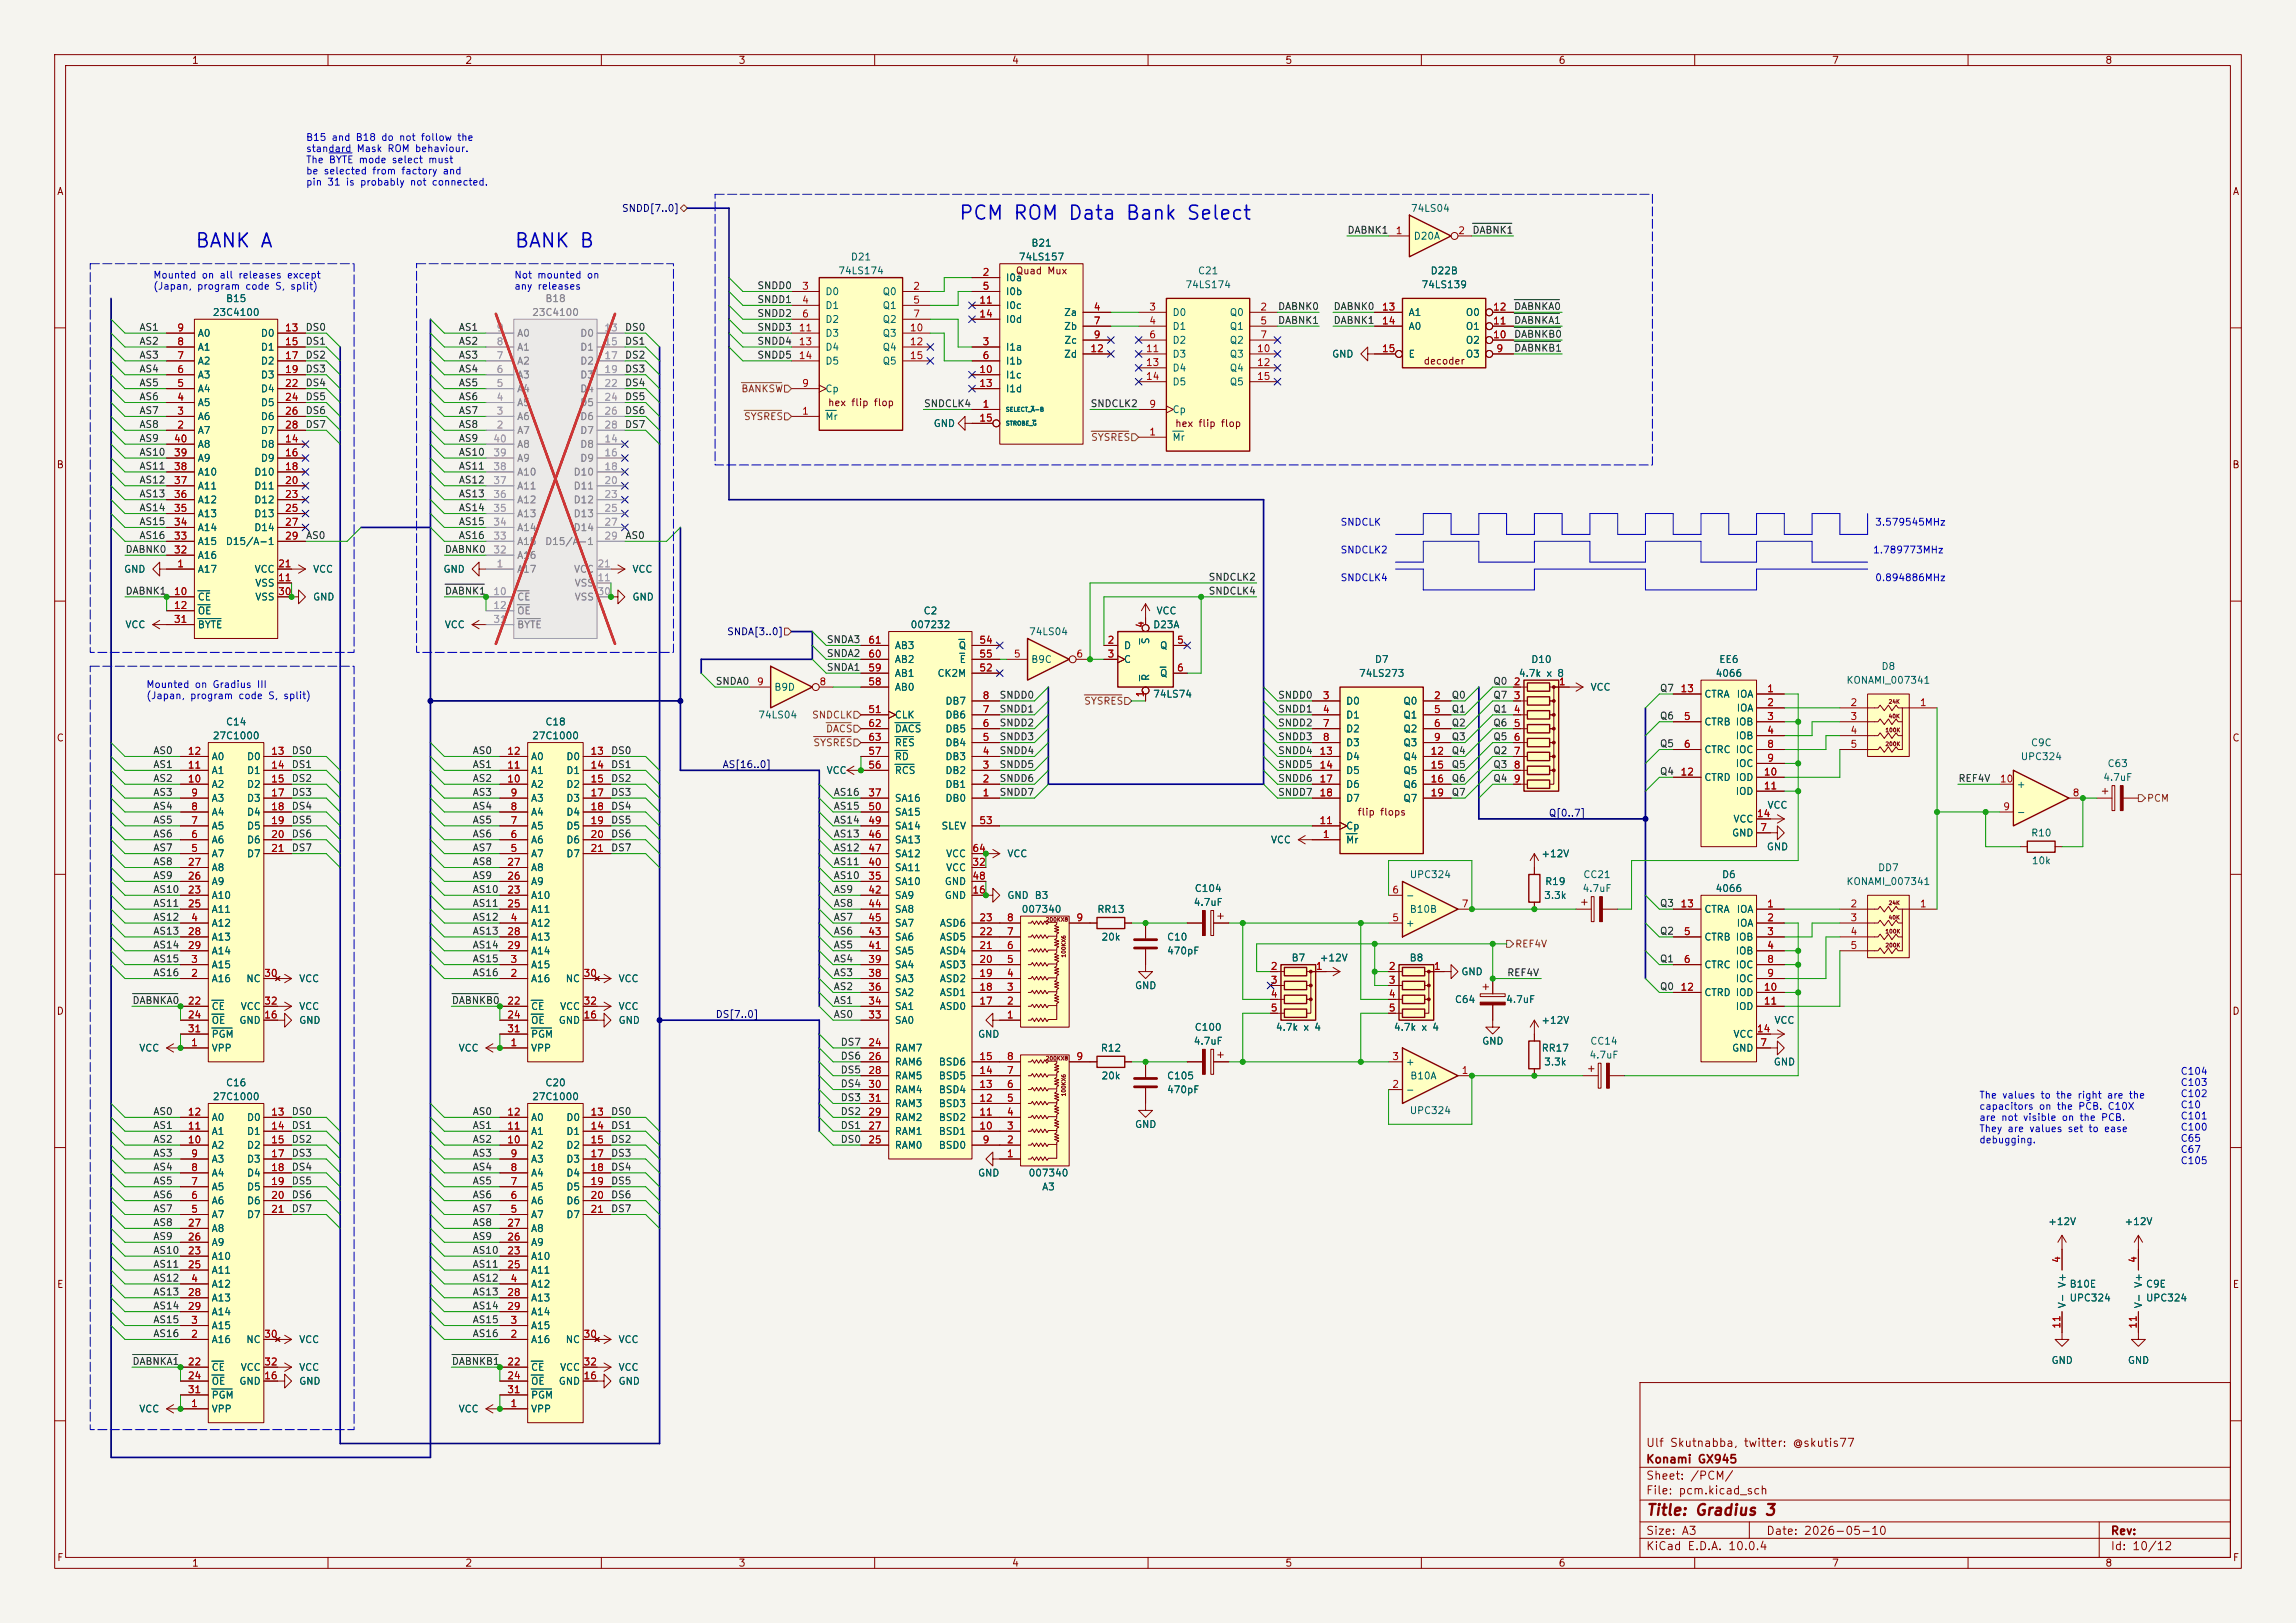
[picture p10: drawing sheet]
<svg xmlns="http://www.w3.org/2000/svg" width="420mm" height="297mm" viewBox="0 0 420 297" stroke-linecap="round" stroke-linejoin="round" font-family="sans-serif">
<defs><g id="words">
<g font-size="2.5" fill="#0000c2">
<text x="175.3" y="40.8">PCM ROM Data Bank Select</text>
<text x="35.6" y="45.9">BANK A</text>
<text x="94" y="45.9">BANK B</text>
</g>
<text font-size="2" fill="#840000" x="301" y="277.8">Title: Gradius 3</text>
<g font-size="1.5" fill="#840000">
<text x="301" y="268.1">Konami GX945</text>
<text x="301" y="265.1">Ulf Skutnabba, twitter: @skutis77</text>
<text x="301" y="273.8">File: pcm.kicad_sch</text>
<text x="301" y="271.1">Sheet: /PCM/</text>
<text x="301" y="281.2">Size: A3</text>
<text x="323" y="281.2">Date: 2026-05-10</text>
<text x="386" y="281.2">Rev:</text>
<text x="301" y="284">KiCad E.D.A. 10.0.4</text>
<text x="386" y="284">Id: 10/12</text>
</g>
<g font-size="1.3" fill="#840000">
<text x="35" y="12">1</text>
<text x="85" y="12">2</text>
<text x="135" y="12">3</text>
<text x="185" y="12">4</text>
<text x="235" y="12">5</text>
<text x="285" y="12">6</text>
<text x="335" y="12">7</text>
<text x="385" y="12">8</text>
<text x="10.3" y="36">A</text>
<text x="408.3" y="36">A</text>
<text x="185.7" y="50.5">Quad Mux</text>
<text x="260.3" y="67">decoder</text>
<text x="151.4" y="74.6">hex flip flop</text>
<text x="214.9" y="78.4">hex flip flop</text>
<text x="10.3" y="86">B</text>
<text x="408.2" y="86">B</text>
<text x="10.3" y="136">C</text>
<text x="408.2" y="136">C</text>
<text x="248.2" y="149.6">flip flops</text>
<text x="10.3" y="186">D</text>
<text x="408.2" y="186">D</text>
<text x="10.3" y="236">E</text>
<text x="408.3" y="236">E</text>
<text x="10.3" y="286">F</text>
<text x="35" y="287">1</text>
<text x="85" y="287">2</text>
<text x="135" y="287">3</text>
<text x="185" y="287">4</text>
<text x="235" y="287">5</text>
<text x="285" y="287">6</text>
<text x="335" y="287">7</text>
<text x="385" y="287">8</text>
<text x="408.3" y="286">F</text>
</g>
<g font-size="1.3" fill="#0000c2">
<text x="55.9" y="26.1">B15 and B18 do not follow the</text>
<text x="55.9" y="28.1">standard Mask ROM behaviour.</text>
<text x="55.9" y="30.2">The BYTE mode select must</text>
<text x="55.9" y="32.2">be selected from factory and</text>
<text x="55.9" y="34.3">pin 31 is probably not connected.</text>
<text x="27.9" y="51.3">Mounted on all releases except</text>
<text x="27.9" y="53.3">(Japan, program code S, split)</text>
<text x="94" y="51.3">Not mounted on</text>
<text x="94" y="53.3">any releases</text>
<text x="245.1" y="101.6">SNDCLK2</text>
<text x="245.1" y="96.5">SNDCLK</text>
<text x="342.5" y="101.6">1.789773MHz</text>
<text x="342.9" y="96.5">3.579545MHz</text>
<text x="245.1" y="106.7">SNDCLK4</text>
<text x="342.9" y="106.7">0.894886MHz</text>
<text x="26.7" y="126.2">Mounted on Gradius III</text>
<text x="26.7" y="128.2">(Japan, program code S, split)</text>
<text x="398.8" y="197">C104</text>
<text x="361.9" y="201.4">The values to the right are the</text>
<text x="361.9" y="203.4">capacitors on the PCB. C10X</text>
<text x="398.8" y="199">C103</text>
<text x="398.8" y="201.1">C102</text>
<text x="398.8" y="203.1">C10</text>
<text x="361.9" y="205.4">are not visible on the PCB.</text>
<text x="361.9" y="207.5">They are values set to ease</text>
<text x="361.9" y="209.5">debugging.</text>
<text x="398.8" y="205.2">C101</text>
<text x="398.8" y="207.2">C100</text>
<text x="398.8" y="209.2">C65</text>
<text x="398.8" y="211.3">C67</text>
<text x="398.8" y="213.3">C105</text>
</g>
<g font-size="1.3" fill="#000084">
<text x="113.7" y="39.1">SNDD[7..0]</text>
<text x="132.9" y="116.5">SNDA[3..0]</text>
<text x="132.1" y="140.8">AS[16..0]</text>
<text x="283.2" y="149.7">Q[0..7]</text>
<text x="130.8" y="186.6">DS[7..0]</text>
</g>
<g font-size="1.3" fill="#006464">
<text x="258" y="39.1">74LS04</text>
<text x="155.5" y="48">D21</text>
<text x="186.3" y="48">74LS157</text>
<text x="188.6" y="45.4">B21</text>
<text x="258.5" y="44.2">D20A</text>
<text x="153.2" y="50.5">74LS174</text>
<text x="183.9" y="51.8">I0a</text>
<text x="216.7" y="53">74LS174</text>
<text x="219" y="50.5">C21</text>
<text x="259.9" y="53">74LS139</text>
<text x="261.6" y="50.5">D22B</text>
<text x="38.8" y="58.1">23C4100</text>
<text x="41.2" y="55.6">B15</text>
<text x="150.9" y="54.3">D0</text>
<text x="150.9" y="56.9">D1</text>
<text x="150.9" y="59.4">D2</text>
<text x="161.3" y="54.3">Q0</text>
<text x="161.3" y="56.9">Q1</text>
<text x="161.3" y="59.4">Q2</text>
<text x="183.9" y="54.3">I0b</text>
<text x="183.9" y="56.9">I0c</text>
<text x="183.9" y="59.4">I0d</text>
<text x="194.5" y="58.1">Za</text>
<text x="214.4" y="58.1">D0</text>
<text x="224.8" y="58.1">Q0</text>
<text x="257.6" y="58.1">A1</text>
<text x="268" y="58.1">O0</text>
<text x="36.1" y="64.5">A1</text>
<text x="36.1" y="61.9">A0</text>
<text x="47.6" y="61.9">D0</text>
<text x="47.6" y="64.5">D1</text>
<text x="150.9" y="61.9">D3</text>
<text x="150.9" y="64.5">D4</text>
<text x="161.3" y="61.9">Q3</text>
<text x="161.3" y="64.5">Q4</text>
<text x="183.9" y="64.5">I1a</text>
<text x="194.5" y="60.7">Zb</text>
<text x="194.5" y="65.7">Zd</text>
<text x="194.6" y="63.2">Zc</text>
<text x="214.4" y="60.7">D1</text>
<text x="214.4" y="63.2">D2</text>
<text x="214.4" y="65.7">D3</text>
<text x="224.8" y="60.7">Q1</text>
<text x="224.8" y="63.2">Q2</text>
<text x="224.8" y="65.7">Q3</text>
<text x="243.6" y="65.7">GND</text>
<text x="257.6" y="60.7">A0</text>
<text x="257.6" y="65.7">E</text>
<text x="268" y="65.7">O3</text>
<text x="268" y="63.2">O2</text>
<text x="268" y="60.7">O1</text>
<text x="36.1" y="69.6">A3</text>
<text x="36.1" y="67">A2</text>
<text x="47.6" y="67">D2</text>
<text x="47.6" y="69.6">D3</text>
<text x="150.9" y="67">D5</text>
<text x="161.3" y="67">Q5</text>
<text x="183.9" y="67">I1b</text>
<text x="183.9" y="69.6">I1c</text>
<text x="214.4" y="68.3">D4</text>
<text x="214.4" y="70.8">D5</text>
<text x="224.8" y="68.3">Q4</text>
<text x="224.8" y="70.8">Q5</text>
<text x="36.1" y="77.2">A6</text>
<text x="36.1" y="74.6">A5</text>
<text x="36.1" y="72.1">A4</text>
<text x="47.6" y="72.1">D4</text>
<text x="47.6" y="74.6">D5</text>
<text x="47.6" y="77.2">D6</text>
<text x="150.9" y="77.2">Mr</text>
<text x="150.9" y="72.1">Cp</text>
<text x="183.9" y="72.1">I1d</text>
<text x="214.4" y="75.9">Cp</text>
<text x="36.1" y="79.7">A7</text>
<text x="36.1" y="82.3">A8</text>
<text x="47.6" y="82.3">D8</text>
<text x="47.6" y="79.7">D7</text>
<text x="170.7" y="78.4">GND</text>
<text x="214.4" y="81">Mr</text>
<text x="36.1" y="89.9">A11</text>
<text x="36.1" y="87.3">A10</text>
<text x="36.1" y="84.8">A9</text>
<text x="46.4" y="87.3">D10</text>
<text x="46.4" y="89.9">D11</text>
<text x="47.6" y="84.8">D9</text>
<text x="36.1" y="95">A13</text>
<text x="36.1" y="92.4">A12</text>
<text x="46.4" y="92.4">D12</text>
<text x="46.4" y="95">D13</text>
<text x="36.1" y="100">A15</text>
<text x="36.1" y="97.5">A14</text>
<text x="41.2" y="100">D15/A-1</text>
<text x="46.4" y="97.5">D14</text>
<text x="22.6" y="105.1">GND</text>
<text x="36.1" y="105.1">A17</text>
<text x="36.1" y="102.6">A16</text>
<text x="46.5" y="105.1">VCC</text>
<text x="46.6" y="107.7">VSS</text>
<text x="57.2" y="105.1">VCC</text>
<text x="81" y="105.1">GND</text>
<text x="115.6" y="105.1">VCC</text>
<text x="36.1" y="110.2">CE</text>
<text x="36.1" y="112.7">OE</text>
<text x="46.6" y="110.2">VSS</text>
<text x="57.2" y="110.2">GND</text>
<text x="115.6" y="110.2">GND</text>
<text x="168.8" y="112.7">C2</text>
<text x="211.4" y="112.7">VCC</text>
<text x="22.8" y="115.3">VCC</text>
<text x="36.1" y="115.3">BYTE</text>
<text x="81.2" y="115.3">VCC</text>
<text x="163.6" y="119.1">AB3</text>
<text x="166.4" y="115.3">007232</text>
<text x="175.3" y="119.1">Q</text>
<text x="188.1" y="116.5">74LS04</text>
<text x="205.5" y="119.1">D</text>
<text x="210.5" y="118" transform="rotate(-90 210.5 118)">S</text>
<text x="210.8" y="115.3">D23A</text>
<text x="212.1" y="119.1">Q</text>
<text x="163.6" y="124.2">AB1</text>
<text x="163.6" y="121.6">AB2</text>
<text x="171.4" y="124.2">CK2M</text>
<text x="175.4" y="121.6">E</text>
<text x="188.5" y="121.6">B9C</text>
<text x="205.5" y="121.6">C</text>
<text x="210.5" y="124.7" transform="rotate(-90 210.5 124.7)">R</text>
<text x="212.1" y="124.2">Q</text>
<text x="248.5" y="124.2">74LS273</text>
<text x="251.4" y="121.6">D7</text>
<text x="277.7" y="124.2">4.7k x 8</text>
<text x="280" y="121.6">D10</text>
<text x="313.7" y="124.2">4066</text>
<text x="314.4" y="121.6">EE6</text>
<text x="337.7" y="125.4">KONAMI_007341</text>
<text x="344.1" y="122.9">D8</text>
<text x="138.6" y="131.8">74LS04</text>
<text x="141.5" y="126.7">B9D</text>
<text x="163.6" y="131.8">CLK</text>
<text x="163.6" y="126.7">AB0</text>
<text x="172.8" y="131.8">DB6</text>
<text x="172.8" y="129.2">DB7</text>
<text x="210.8" y="128">74LS74</text>
<text x="246.1" y="129.2">D0</text>
<text x="246.1" y="131.8">D1</text>
<text x="256.6" y="129.2">Q0</text>
<text x="256.6" y="131.8">Q1</text>
<text x="290.8" y="126.7">VCC</text>
<text x="311.7" y="128">CTRA</text>
<text x="317.6" y="128">IOA</text>
<text x="317.6" y="130.5">IOA</text>
<text x="38.8" y="135.6">27C1000</text>
<text x="41.2" y="133.1">C14</text>
<text x="97.2" y="135.6">27C1000</text>
<text x="99.7" y="133.1">C18</text>
<text x="163.6" y="134.3">DACS</text>
<text x="163.6" y="136.9">RES</text>
<text x="172.8" y="136.9">DB4</text>
<text x="172.8" y="134.3">DB5</text>
<text x="246.1" y="134.3">D2</text>
<text x="246.1" y="136.9">D3</text>
<text x="256.6" y="134.3">Q2</text>
<text x="256.6" y="136.9">Q3</text>
<text x="311.7" y="133.1">CTRB IOB</text>
<text x="317.4" y="135.6">IOB</text>
<text x="371.4" y="136.9">C9C</text>
<text x="38.6" y="141.9">A1</text>
<text x="38.6" y="139.4">A0</text>
<text x="45.1" y="139.4">D0</text>
<text x="45.1" y="141.9">D1</text>
<text x="97" y="141.9">A1</text>
<text x="97" y="139.4">A0</text>
<text x="103.5" y="139.4">D0</text>
<text x="103.5" y="141.9">D1</text>
<text x="151.1" y="141.9">VCC</text>
<text x="163.6" y="141.9">RCS</text>
<text x="163.6" y="139.4">RD</text>
<text x="172.8" y="141.9">DB2</text>
<text x="172.8" y="139.4">DB3</text>
<text x="246.1" y="139.4">D4</text>
<text x="246.1" y="141.9">D5</text>
<text x="256.6" y="139.4">Q4</text>
<text x="256.6" y="141.9">Q5</text>
<text x="311.7" y="138.1">CTRC IOC</text>
<text x="311.7" y="143.2">CTRD IOD</text>
<text x="317.4" y="140.7">IOC</text>
<text x="369.5" y="139.4">UPC324</text>
<text x="384.6" y="143.2">4.7uF</text>
<text x="385.4" y="140.7">C63</text>
<text x="38.6" y="149.6">A4</text>
<text x="38.6" y="147">A3</text>
<text x="38.6" y="144.5">A2</text>
<text x="45.1" y="144.5">D2</text>
<text x="45.1" y="147">D3</text>
<text x="45.1" y="149.6">D4</text>
<text x="97" y="149.6">A4</text>
<text x="97" y="147">A3</text>
<text x="97" y="144.5">A2</text>
<text x="103.5" y="144.5">D2</text>
<text x="103.5" y="147">D3</text>
<text x="103.5" y="149.6">D4</text>
<text x="163.6" y="147">SA16</text>
<text x="163.6" y="149.6">SA15</text>
<text x="172.8" y="147">DB0</text>
<text x="172.8" y="144.5">DB1</text>
<text x="246.1" y="144.5">D6</text>
<text x="246.1" y="147">D7</text>
<text x="256.6" y="144.5">Q6</text>
<text x="256.6" y="147">Q7</text>
<text x="317.4" y="145.8">IOD</text>
<text x="323.2" y="148.3">VCC</text>
<text x="368.8" y="149.6">-</text>
<text x="368.8" y="144.5">+</text>
<text x="38.6" y="154.6">A6</text>
<text x="38.6" y="152.1">A5</text>
<text x="45.1" y="152.1">D5</text>
<text x="45.1" y="154.6">D6</text>
<text x="97" y="154.6">A6</text>
<text x="97" y="152.1">A5</text>
<text x="103.5" y="152.1">D5</text>
<text x="103.5" y="154.6">D6</text>
<text x="163.6" y="154.6">SA13</text>
<text x="163.6" y="152.1">SA14</text>
<text x="172.1" y="152.1">SLEV</text>
<text x="232.4" y="154.6">VCC</text>
<text x="246.1" y="154.6">Mr</text>
<text x="246.1" y="152.1">Cp</text>
<text x="316.7" y="153.4">GND</text>
<text x="317" y="150.8">VCC</text>
<text x="323.1" y="155.9">GND</text>
<text x="371.4" y="153.4">R10</text>
<text x="38.6" y="157.2">A7</text>
<text x="38.6" y="159.7">A8</text>
<text x="45.1" y="157.2">D7</text>
<text x="97" y="157.2">A7</text>
<text x="97" y="159.7">A8</text>
<text x="103.5" y="157.2">D7</text>
<text x="163.6" y="159.7">SA11</text>
<text x="163.6" y="157.2">SA12</text>
<text x="173" y="159.7">VCC</text>
<text x="173" y="157.2">VCC</text>
<text x="184.2" y="157.2">VCC</text>
<text x="257.8" y="161">UPC324</text>
<text x="281.8" y="157.2">+12V</text>
<text x="289.5" y="161">CC21</text>
<text x="314.9" y="161">D6</text>
<text x="343.4" y="159.7">DD7</text>
<text x="371.6" y="158.5">10k</text>
<text x="38.6" y="164.8">A10</text>
<text x="38.6" y="167.3">A11</text>
<text x="38.6" y="162.3">A9</text>
<text x="97" y="164.8">A10</text>
<text x="97" y="167.3">A11</text>
<text x="97" y="162.3">A9</text>
<text x="163.6" y="162.3">SA10</text>
<text x="163.6" y="164.8">SA9</text>
<text x="163.6" y="167.3">SA8</text>
<text x="172.7" y="164.8">GND</text>
<text x="172.7" y="162.3">GND</text>
<text x="184.2" y="164.8">GND</text>
<text x="186.8" y="167.3">007340</text>
<text x="189.2" y="164.8">B3</text>
<text x="200.6" y="167.3">RR13</text>
<text x="218.2" y="166.1">4.7uF</text>
<text x="218.4" y="163.5">C104</text>
<text x="257" y="164.8">-</text>
<text x="257.8" y="167.3">B10B</text>
<text x="282.4" y="164.8">3.3k</text>
<text x="282.5" y="162.3">R19</text>
<text x="289.4" y="163.5">4.7uF</text>
<text x="311.7" y="167.3">CTRA</text>
<text x="313.7" y="163.5">4066</text>
<text x="317.6" y="167.3">IOA</text>
<text x="337.7" y="162.3">KONAMI_007341</text>
<text x="38.6" y="169.9">A12</text>
<text x="38.6" y="172.4">A13</text>
<text x="97" y="169.9">A12</text>
<text x="97" y="172.4">A13</text>
<text x="163.6" y="172.4">SA6</text>
<text x="163.6" y="169.9">SA7</text>
<text x="171.8" y="172.4">ASD5</text>
<text x="171.8" y="169.9">ASD6</text>
<text x="201.4" y="172.4">20k</text>
<text x="213.4" y="172.4">C10</text>
<text x="257" y="169.9">+</text>
<text x="311.7" y="172.4">CTRB IOB</text>
<text x="317.6" y="169.9">IOA</text>
<text x="38.6" y="177.5">A15</text>
<text x="38.6" y="175">A14</text>
<text x="97" y="177.5">A15</text>
<text x="97" y="175">A14</text>
<text x="163.6" y="177.5">SA4</text>
<text x="163.6" y="175">SA5</text>
<text x="171.8" y="177.5">ASD3</text>
<text x="171.8" y="175">ASD4</text>
<text x="213.4" y="175">470pF</text>
<text x="236.1" y="176.2">B7</text>
<text x="241.3" y="176.2">+12V</text>
<text x="257.7" y="176.2">B8</text>
<text x="267.2" y="178.8">GND</text>
<text x="311.7" y="177.5">CTRC IOC</text>
<text x="317.4" y="175">IOB</text>
<text x="38.6" y="180">A16</text>
<text x="38.6" y="185.1">CE</text>
<text x="43.9" y="185.1">VCC</text>
<text x="44.9" y="180">NC</text>
<text x="54.6" y="180">VCC</text>
<text x="54.6" y="185.1">VCC</text>
<text x="97" y="180">A16</text>
<text x="97" y="185.1">CE</text>
<text x="102.3" y="185.1">VCC</text>
<text x="103.4" y="180">NC</text>
<text x="113" y="180">VCC</text>
<text x="113" y="185.1">VCC</text>
<text x="163.6" y="185.1">SA1</text>
<text x="163.6" y="182.6">SA2</text>
<text x="163.6" y="180">SA3</text>
<text x="171.8" y="185.1">ASD0</text>
<text x="171.8" y="182.6">ASD1</text>
<text x="171.8" y="180">ASD2</text>
<text x="207.5" y="181.3">GND</text>
<text x="266" y="183.9">C64</text>
<text x="275.4" y="183.9">4.7uF</text>
<text x="311.7" y="182.6">CTRD IOD</text>
<text x="317.4" y="180">IOC</text>
<text x="317.4" y="185.1">IOD</text>
<text x="38.6" y="187.7">OE</text>
<text x="38.6" y="190.2">PGM</text>
<text x="43.7" y="187.7">GND</text>
<text x="54.6" y="187.7">GND</text>
<text x="97" y="187.7">OE</text>
<text x="97" y="190.2">PGM</text>
<text x="102.1" y="187.7">GND</text>
<text x="113" y="187.7">GND</text>
<text x="163.6" y="187.7">SA0</text>
<text x="178.8" y="190.2">GND</text>
<text x="218.2" y="191.5">4.7uF</text>
<text x="218.4" y="188.9">C100</text>
<text x="233.3" y="188.9">4.7k x 4</text>
<text x="254.9" y="188.9">4.7k x 4</text>
<text x="271" y="191.5">GND</text>
<text x="281.8" y="187.7">+12V</text>
<text x="290.8" y="191.5">CC14</text>
<text x="317" y="190.2">VCC</text>
<text x="324.5" y="187.7">VCC</text>
<text x="25.4" y="192.7">VCC</text>
<text x="38.6" y="192.7">VPP</text>
<text x="83.8" y="192.7">VCC</text>
<text x="97" y="192.7">VPP</text>
<text x="163.6" y="192.7">RAM7</text>
<text x="163.6" y="195.3">RAM6</text>
<text x="163.6" y="197.8">RAM5</text>
<text x="171.6" y="197.8">BSD5</text>
<text x="171.6" y="195.3">BSD6</text>
<text x="201.3" y="192.7">R12</text>
<text x="201.4" y="197.8">20k</text>
<text x="213.4" y="197.8">C105</text>
<text x="257" y="195.3">+</text>
<text x="257.9" y="197.8">B10A</text>
<text x="281.9" y="192.7">RR17</text>
<text x="282.4" y="195.3">3.3k</text>
<text x="290.6" y="194">4.7uF</text>
<text x="316.7" y="192.7">GND</text>
<text x="324.4" y="195.3">GND</text>
<text x="38.8" y="201.6">27C1000</text>
<text x="41.2" y="199.1">C16</text>
<text x="97.2" y="201.6">27C1000</text>
<text x="99.7" y="199.1">C20</text>
<text x="163.6" y="200.4">RAM4</text>
<text x="163.6" y="202.9">RAM3</text>
<text x="171.6" y="202.9">BSD3</text>
<text x="171.6" y="200.4">BSD4</text>
<text x="213.4" y="200.4">470pF</text>
<text x="257" y="200.4">-</text>
<text x="38.6" y="208">A1</text>
<text x="38.6" y="205.4">A0</text>
<text x="45.1" y="205.4">D0</text>
<text x="45.1" y="208">D1</text>
<text x="97" y="208">A1</text>
<text x="97" y="205.4">A0</text>
<text x="103.5" y="205.4">D0</text>
<text x="103.5" y="208">D1</text>
<text x="163.6" y="208">RAM1</text>
<text x="163.6" y="205.4">RAM2</text>
<text x="171.6" y="208">BSD1</text>
<text x="171.6" y="205.4">BSD2</text>
<text x="207.5" y="206.7">GND</text>
<text x="257.8" y="204.2">UPC324</text>
<text x="38.6" y="215.6">A4</text>
<text x="38.6" y="213.1">A3</text>
<text x="38.6" y="210.5">A2</text>
<text x="45.1" y="210.5">D2</text>
<text x="45.1" y="213.1">D3</text>
<text x="45.1" y="215.6">D4</text>
<text x="97" y="215.6">A4</text>
<text x="97" y="213.1">A3</text>
<text x="97" y="210.5">A2</text>
<text x="103.5" y="210.5">D2</text>
<text x="103.5" y="213.1">D3</text>
<text x="103.5" y="215.6">D4</text>
<text x="163.6" y="210.5">RAM0</text>
<text x="171.6" y="210.5">BSD0</text>
<text x="178.8" y="215.6">GND</text>
<text x="188" y="215.6">007340</text>
<text x="38.6" y="220.7">A6</text>
<text x="38.6" y="218.1">A5</text>
<text x="45.1" y="218.1">D5</text>
<text x="45.1" y="220.7">D6</text>
<text x="97" y="220.7">A6</text>
<text x="97" y="218.1">A5</text>
<text x="103.5" y="218.1">D5</text>
<text x="103.5" y="220.7">D6</text>
<text x="190.5" y="218.1">A3</text>
<text x="38.6" y="223.2">A7</text>
<text x="38.6" y="225.8">A8</text>
<text x="45.1" y="223.2">D7</text>
<text x="97" y="223.2">A7</text>
<text x="97" y="225.8">A8</text>
<text x="103.5" y="223.2">D7</text>
<text x="374.5" y="224.5">+12V</text>
<text x="388.5" y="224.5">+12V</text>
<text x="38.6" y="230.8">A10</text>
<text x="38.6" y="233.4">A11</text>
<text x="38.6" y="228.3">A9</text>
<text x="97" y="230.8">A10</text>
<text x="97" y="233.4">A11</text>
<text x="97" y="228.3">A9</text>
<text x="38.6" y="235.9">A12</text>
<text x="38.6" y="238.5">A13</text>
<text x="97" y="235.9">A12</text>
<text x="97" y="238.5">A13</text>
<text x="378.2" y="239.5" transform="rotate(-90 378.2 239.5)">V- V+</text>
<text x="378.5" y="235.9">B10E</text>
<text x="378.5" y="238.5">UPC324</text>
<text x="392.1" y="239.5" transform="rotate(-90 392.1 239.5)">V- V+</text>
<text x="392.4" y="235.9">C9E</text>
<text x="392.4" y="238.5">UPC324</text>
<text x="38.6" y="243.5">A15</text>
<text x="38.6" y="241">A14</text>
<text x="97" y="243.5">A15</text>
<text x="97" y="241">A14</text>
<text x="38.6" y="246.1">A16</text>
<text x="38.6" y="251.2">CE</text>
<text x="43.9" y="251.2">VCC</text>
<text x="44.9" y="246.1">NC</text>
<text x="54.6" y="251.2">VCC</text>
<text x="54.6" y="246.1">VCC</text>
<text x="97" y="246.1">A16</text>
<text x="97" y="251.2">CE</text>
<text x="102.3" y="251.2">VCC</text>
<text x="103.4" y="246.1">NC</text>
<text x="113" y="251.2">VCC</text>
<text x="113" y="246.1">VCC</text>
<text x="375.2" y="249.9">GND</text>
<text x="389.1" y="249.9">GND</text>
<text x="38.6" y="253.7">OE</text>
<text x="38.6" y="256.2">PGM</text>
<text x="43.7" y="253.7">GND</text>
<text x="54.6" y="253.7">GND</text>
<text x="97" y="253.7">OE</text>
<text x="97" y="256.2">PGM</text>
<text x="102.1" y="253.7">GND</text>
<text x="113" y="253.7">GND</text>
<text x="25.4" y="258.8">VCC</text>
<text x="38.6" y="258.8">VPP</text>
<text x="83.8" y="258.8">VCC</text>
<text x="97" y="258.8">VPP</text>
</g>
<g font-size="1.3" fill="#0f0f0f">
<text x="246.4" y="43.1">DABNK1</text>
<text x="269.2" y="43.1">DABNK1</text>
<text x="138.4" y="53.2">SNDD0</text>
<text x="138.4" y="55.8">SNDD1</text>
<text x="138.4" y="58.3">SNDD2</text>
<text x="233.7" y="59.6">DABNK1</text>
<text x="233.7" y="57">DABNK0</text>
<text x="243.8" y="59.6">DABNK1</text>
<text x="243.8" y="57">DABNK0</text>
<text x="276.9" y="59.6">DABNKA1</text>
<text x="276.9" y="57">DABNKA0</text>
<text x="25.4" y="60.8">AS1</text>
<text x="25.4" y="63.4">AS2</text>
<text x="25.4" y="65.9">AS3</text>
<text x="55.8" y="63.4">DS1</text>
<text x="55.8" y="65.9">DS2</text>
<text x="55.8" y="60.8">DS0</text>
<text x="83.8" y="63.4">AS2</text>
<text x="83.8" y="60.8">AS1</text>
<text x="83.8" y="65.9">AS3</text>
<text x="114.2" y="65.9">DS2</text>
<text x="114.2" y="63.4">DS1</text>
<text x="114.2" y="60.8">DS0</text>
<text x="138.4" y="60.8">SNDD3</text>
<text x="138.4" y="63.4">SNDD4</text>
<text x="138.4" y="65.9">SNDD5</text>
<text x="276.9" y="62.1">DABNKB0</text>
<text x="276.9" y="64.6">DABNKB1</text>
<text x="25.4" y="68.5">AS4</text>
<text x="25.4" y="71">AS5</text>
<text x="55.8" y="68.5">DS3</text>
<text x="55.8" y="71">DS4</text>
<text x="83.8" y="71">AS5</text>
<text x="83.8" y="68.5">AS4</text>
<text x="114.2" y="71">DS4</text>
<text x="114.2" y="68.5">DS3</text>
<text x="25.4" y="76.1">AS7</text>
<text x="25.4" y="73.5">AS6</text>
<text x="55.8" y="76.1">DS6</text>
<text x="55.8" y="73.5">DS5</text>
<text x="83.8" y="73.5">AS6</text>
<text x="83.8" y="76.1">AS7</text>
<text x="114.2" y="73.5">DS5</text>
<text x="114.2" y="76.1">DS6</text>
<text x="168.9" y="74.8">SNDCLK4</text>
<text x="199.4" y="74.8">SNDCLK2</text>
<text x="25.4" y="78.6">AS8</text>
<text x="25.4" y="83.7">AS10</text>
<text x="25.4" y="81.2">AS9</text>
<text x="55.8" y="78.6">DS7</text>
<text x="83.8" y="81.2">AS9</text>
<text x="83.8" y="83.7">AS10</text>
<text x="83.8" y="78.6">AS8</text>
<text x="114.2" y="78.6">DS7</text>
<text x="25.4" y="88.8">AS12</text>
<text x="25.4" y="86.2">AS11</text>
<text x="83.8" y="88.8">AS12</text>
<text x="83.8" y="86.2">AS11</text>
<text x="25.4" y="93.9">AS14</text>
<text x="25.4" y="91.3">AS13</text>
<text x="83.8" y="91.3">AS13</text>
<text x="83.8" y="93.9">AS14</text>
<text x="22.9" y="101.5">DABNK0</text>
<text x="25.4" y="96.4">AS15</text>
<text x="25.4" y="98.9">AS16</text>
<text x="55.9" y="98.9">AS0</text>
<text x="81.3" y="101.5">DABNK0</text>
<text x="83.8" y="98.9">AS16</text>
<text x="83.8" y="96.4">AS15</text>
<text x="114.3" y="98.9">AS0</text>
<text x="221" y="106.6">SNDCLK2</text>
<text x="22.9" y="109.1">DABNK1</text>
<text x="81.3" y="109.1">DABNK1</text>
<text x="221" y="109.1">SNDCLK4</text>
<text x="151.1" y="118">SNDA3</text>
<text x="130.8" y="125.6">SNDA0</text>
<text x="151.1" y="123.1">SNDA1</text>
<text x="151.1" y="120.5">SNDA2</text>
<text x="273" y="125.6">Q0</text>
<text x="182.7" y="128.1">SNDD0</text>
<text x="182.7" y="130.7">SNDD1</text>
<text x="233.7" y="128.1">SNDD0</text>
<text x="233.7" y="130.7">SNDD1</text>
<text x="265.4" y="130.7">Q1</text>
<text x="265.4" y="128.1">Q0</text>
<text x="273" y="128.1">Q7</text>
<text x="273" y="130.7">Q1</text>
<text x="303.5" y="126.9">Q7</text>
<text x="303.5" y="132">Q6</text>
<text x="182.7" y="133.2">SNDD2</text>
<text x="182.7" y="135.8">SNDD3</text>
<text x="233.7" y="133.2">SNDD2</text>
<text x="233.7" y="135.8">SNDD3</text>
<text x="265.4" y="135.8">Q3</text>
<text x="265.4" y="133.2">Q2</text>
<text x="273" y="135.8">Q5</text>
<text x="273" y="133.2">Q6</text>
<text x="303.5" y="137">Q5</text>
<text x="27.9" y="140.8">AS1</text>
<text x="27.9" y="138.3">AS0</text>
<text x="27.9" y="143.4">AS2</text>
<text x="53.3" y="140.8">DS1</text>
<text x="53.3" y="143.4">DS2</text>
<text x="53.3" y="138.3">DS0</text>
<text x="86.4" y="143.4">AS2</text>
<text x="86.4" y="140.8">AS1</text>
<text x="86.4" y="138.3">AS0</text>
<text x="111.7" y="138.3">DS0</text>
<text x="111.7" y="140.8">DS1</text>
<text x="111.7" y="143.4">DS2</text>
<text x="182.7" y="143.4">SNDD6</text>
<text x="182.7" y="140.8">SNDD5</text>
<text x="182.7" y="138.3">SNDD4</text>
<text x="233.7" y="143.4">SNDD6</text>
<text x="233.7" y="140.8">SNDD5</text>
<text x="233.7" y="138.3">SNDD4</text>
<text x="265.4" y="143.4">Q6</text>
<text x="265.4" y="138.3">Q4</text>
<text x="265.4" y="140.8">Q5</text>
<text x="273" y="138.3">Q2</text>
<text x="273" y="143.4">Q4</text>
<text x="273" y="140.8">Q3</text>
<text x="303.5" y="142.1">Q4</text>
<text x="358.1" y="143.4">REF4V</text>
<text x="27.9" y="145.9">AS3</text>
<text x="27.9" y="148.5">AS4</text>
<text x="53.3" y="148.5">DS4</text>
<text x="53.3" y="145.9">DS3</text>
<text x="86.4" y="145.9">AS3</text>
<text x="86.4" y="148.5">AS4</text>
<text x="111.7" y="145.9">DS3</text>
<text x="111.7" y="148.5">DS4</text>
<text x="152.4" y="148.5">AS15</text>
<text x="152.4" y="145.9">AS16</text>
<text x="182.7" y="145.9">SNDD7</text>
<text x="233.7" y="145.9">SNDD7</text>
<text x="265.4" y="145.9">Q7</text>
<text x="27.9" y="151">AS5</text>
<text x="27.9" y="153.5">AS6</text>
<text x="53.3" y="151">DS5</text>
<text x="53.3" y="153.5">DS6</text>
<text x="86.4" y="153.5">AS6</text>
<text x="86.4" y="151">AS5</text>
<text x="111.7" y="153.5">DS6</text>
<text x="111.7" y="151">DS5</text>
<text x="152.4" y="153.5">AS13</text>
<text x="152.4" y="151">AS14</text>
<text x="27.9" y="156.1">AS7</text>
<text x="27.9" y="161.2">AS9</text>
<text x="27.9" y="158.6">AS8</text>
<text x="53.3" y="156.1">DS7</text>
<text x="86.4" y="158.6">AS8</text>
<text x="86.4" y="156.1">AS7</text>
<text x="86.4" y="161.2">AS9</text>
<text x="111.7" y="156.1">DS7</text>
<text x="152.4" y="156.1">AS12</text>
<text x="152.4" y="158.6">AS11</text>
<text x="152.4" y="161.2">AS10</text>
<text x="27.9" y="163.7">AS10</text>
<text x="27.9" y="166.2">AS11</text>
<text x="86.4" y="163.7">AS10</text>
<text x="86.4" y="166.2">AS11</text>
<text x="152.4" y="163.7">AS9</text>
<text x="152.4" y="166.2">AS8</text>
<text x="303.5" y="166.2">Q3</text>
<text x="27.9" y="171.3">AS13</text>
<text x="27.9" y="168.8">AS12</text>
<text x="27.9" y="173.9">AS14</text>
<text x="86.4" y="173.9">AS14</text>
<text x="86.4" y="171.3">AS13</text>
<text x="86.4" y="168.8">AS12</text>
<text x="152.4" y="173.9">AS5</text>
<text x="152.4" y="171.3">AS6</text>
<text x="152.4" y="168.8">AS7</text>
<text x="303.5" y="171.3">Q2</text>
<text x="27.9" y="176.4">AS15</text>
<text x="27.9" y="178.9">AS16</text>
<text x="86.4" y="176.4">AS15</text>
<text x="86.4" y="178.9">AS16</text>
<text x="152.4" y="178.9">AS3</text>
<text x="152.4" y="176.4">AS4</text>
<text x="275.6" y="178.9">REF4V</text>
<text x="303.5" y="176.4">Q1</text>
<text x="24.1" y="184">DABNKA0</text>
<text x="82.5" y="184">DABNKB0</text>
<text x="152.4" y="181.5">AS2</text>
<text x="152.4" y="184">AS1</text>
<text x="303.5" y="181.5">Q0</text>
<text x="152.4" y="186.6">AS0</text>
<text x="153.7" y="191.6">DS7</text>
<text x="153.7" y="196.7">DS5</text>
<text x="153.7" y="194.2">DS6</text>
<text x="153.7" y="201.8">DS3</text>
<text x="153.7" y="199.3">DS4</text>
<text x="27.9" y="204.3">AS0</text>
<text x="27.9" y="209.4">AS2</text>
<text x="27.9" y="206.9">AS1</text>
<text x="53.3" y="206.9">DS1</text>
<text x="53.3" y="209.4">DS2</text>
<text x="53.3" y="204.3">DS0</text>
<text x="86.4" y="204.3">AS0</text>
<text x="86.4" y="206.9">AS1</text>
<text x="86.4" y="209.4">AS2</text>
<text x="111.7" y="204.3">DS0</text>
<text x="111.7" y="209.4">DS2</text>
<text x="111.7" y="206.9">DS1</text>
<text x="153.7" y="206.9">DS1</text>
<text x="153.7" y="204.3">DS2</text>
<text x="153.7" y="209.4">DS0</text>
<text x="27.9" y="212">AS3</text>
<text x="27.9" y="214.5">AS4</text>
<text x="53.3" y="212">DS3</text>
<text x="53.3" y="214.5">DS4</text>
<text x="86.4" y="214.5">AS4</text>
<text x="86.4" y="212">AS3</text>
<text x="111.7" y="214.5">DS4</text>
<text x="111.7" y="212">DS3</text>
<text x="27.9" y="219.6">AS6</text>
<text x="27.9" y="217">AS5</text>
<text x="53.3" y="217">DS5</text>
<text x="53.3" y="219.6">DS6</text>
<text x="86.4" y="219.6">AS6</text>
<text x="86.4" y="217">AS5</text>
<text x="111.7" y="219.6">DS6</text>
<text x="111.7" y="217">DS5</text>
<text x="27.9" y="227.2">AS9</text>
<text x="27.9" y="224.7">AS8</text>
<text x="27.9" y="222.1">AS7</text>
<text x="53.3" y="222.1">DS7</text>
<text x="86.4" y="224.7">AS8</text>
<text x="86.4" y="222.1">AS7</text>
<text x="86.4" y="227.2">AS9</text>
<text x="111.7" y="222.1">DS7</text>
<text x="27.9" y="232.3">AS11</text>
<text x="27.9" y="229.7">AS10</text>
<text x="86.4" y="232.3">AS11</text>
<text x="86.4" y="229.7">AS10</text>
<text x="27.9" y="239.9">AS14</text>
<text x="27.9" y="234.8">AS12</text>
<text x="27.9" y="237.4">AS13</text>
<text x="86.4" y="237.4">AS13</text>
<text x="86.4" y="239.9">AS14</text>
<text x="86.4" y="234.8">AS12</text>
<text x="27.9" y="242.4">AS15</text>
<text x="27.9" y="245">AS16</text>
<text x="86.4" y="242.4">AS15</text>
<text x="86.4" y="245">AS16</text>
<text x="24.1" y="250.1">DABNKA1</text>
<text x="82.5" y="250.1">DABNKB1</text>
</g>
<g font-size="1.3" fill="#a90000">
<text x="255.2" y="43.2">1</text>
<text x="266.6" y="43.2">2</text>
<text x="146.6" y="53.3">3</text>
<text x="166.9" y="53.3">2</text>
<text x="179.6" y="50.8">2</text>
<text x="179.6" y="53.3">5</text>
<text x="146.6" y="55.9">4</text>
<text x="146.6" y="58.4">6</text>
<text x="166.9" y="55.9">5</text>
<text x="166.9" y="58.4">7</text>
<text x="179" y="55.9">11</text>
<text x="179" y="58.4">14</text>
<text x="200" y="57.1">4</text>
<text x="200" y="59.7">7</text>
<text x="210.1" y="57.1">3</text>
<text x="210.1" y="59.7">4</text>
<text x="230.4" y="57.1">2</text>
<text x="230.4" y="59.7">5</text>
<text x="252.7" y="57.1">13</text>
<text x="252.7" y="59.7">14</text>
<text x="273" y="59.7">11</text>
<text x="273" y="57.1">12</text>
<text x="32.3" y="63.5">8</text>
<text x="32.3" y="60.9">9</text>
<text x="52" y="60.9">13</text>
<text x="52" y="63.5">15</text>
<text x="146" y="60.9">11</text>
<text x="146" y="63.5">13</text>
<text x="166.3" y="60.9">10</text>
<text x="166.3" y="63.5">12</text>
<text x="179.6" y="63.5">3</text>
<text x="199.3" y="64.7">12</text>
<text x="200" y="62.2">9</text>
<text x="209.5" y="64.7">11</text>
<text x="210.1" y="62.2">6</text>
<text x="229.8" y="64.7">10</text>
<text x="230.4" y="62.2">7</text>
<text x="252.7" y="64.7">15</text>
<text x="273" y="62.2">10</text>
<text x="273.6" y="64.7">9</text>
<text x="32.3" y="71.1">5</text>
<text x="32.3" y="68.6">6</text>
<text x="32.3" y="66">7</text>
<text x="52" y="66">17</text>
<text x="52" y="68.6">19</text>
<text x="52" y="71.1">22</text>
<text x="146" y="66">14</text>
<text x="146.6" y="71.1">9</text>
<text x="166.3" y="66">15</text>
<text x="179" y="68.6">10</text>
<text x="179" y="71.1">13</text>
<text x="179.6" y="66">6</text>
<text x="209.5" y="67.3">13</text>
<text x="209.5" y="69.8">14</text>
<text x="229.8" y="67.3">12</text>
<text x="229.8" y="69.8">15</text>
<text x="32.3" y="76.2">3</text>
<text x="32.3" y="73.6">4</text>
<text x="52" y="73.6">24</text>
<text x="52" y="76.2">26</text>
<text x="146.6" y="76.2">1</text>
<text x="179" y="77.4">15</text>
<text x="179.6" y="74.9">1</text>
<text x="210.1" y="74.9">9</text>
<text x="31.7" y="83.8">39</text>
<text x="31.7" y="81.3">40</text>
<text x="32.3" y="78.7">2</text>
<text x="52" y="81.3">14</text>
<text x="52" y="83.8">16</text>
<text x="52" y="78.7">28</text>
<text x="210.1" y="80">1</text>
<text x="31.7" y="88.9">37</text>
<text x="31.7" y="86.3">38</text>
<text x="52" y="86.3">18</text>
<text x="52" y="88.9">20</text>
<text x="31.7" y="94">35</text>
<text x="31.7" y="91.4">36</text>
<text x="52" y="91.4">23</text>
<text x="52" y="94">25</text>
<text x="31.7" y="101.6">32</text>
<text x="31.7" y="99">33</text>
<text x="31.7" y="96.5">34</text>
<text x="52" y="96.5">27</text>
<text x="52" y="99">29</text>
<text x="32.3" y="104.1">1</text>
<text x="50.8" y="106.7">11</text>
<text x="50.8" y="104.1">21</text>
<text x="31.7" y="109.2">10</text>
<text x="31.7" y="111.7">12</text>
<text x="50.8" y="109.2">30</text>
<text x="31.7" y="114.3">31</text>
<text x="158.7" y="118.1">61</text>
<text x="179" y="118.1">54</text>
<text x="202.5" y="118.1">2</text>
<text x="209.5" y="115" transform="rotate(-90 209.5 115)">4</text>
<text x="215.2" y="118.1">5</text>
<text x="138.4" y="125.7">9</text>
<text x="149.8" y="125.7">8</text>
<text x="158.7" y="125.7">58</text>
<text x="158.7" y="123.2">59</text>
<text x="158.7" y="120.6">60</text>
<text x="179" y="123.2">52</text>
<text x="179" y="120.6">55</text>
<text x="185.3" y="120.6">5</text>
<text x="196.8" y="120.6">6</text>
<text x="202.5" y="120.6">3</text>
<text x="215.2" y="123.2">6</text>
<text x="276.8" y="125.7">2</text>
<text x="285" y="125.7">1</text>
<text x="158.7" y="130.8">51</text>
<text x="179.6" y="130.8">7</text>
<text x="179.6" y="128.2">8</text>
<text x="209.5" y="127.7" transform="rotate(-90 209.5 127.7)">1</text>
<text x="241.9" y="128.2">3</text>
<text x="241.9" y="130.8">4</text>
<text x="262.2" y="128.2">2</text>
<text x="262.2" y="130.8">5</text>
<text x="276.8" y="128.2">3</text>
<text x="276.8" y="130.8">4</text>
<text x="307.3" y="127">13</text>
<text x="323.1" y="127">1</text>
<text x="323.1" y="129.5">2</text>
<text x="338.4" y="129.5">2</text>
<text x="351.1" y="129.5">1</text>
<text x="158.7" y="133.3">62</text>
<text x="158.7" y="135.9">63</text>
<text x="179.6" y="135.9">5</text>
<text x="179.6" y="133.3">6</text>
<text x="241.9" y="133.3">7</text>
<text x="241.9" y="135.9">8</text>
<text x="262.2" y="133.3">6</text>
<text x="262.2" y="135.9">9</text>
<text x="276.8" y="133.3">5</text>
<text x="276.8" y="135.9">6</text>
<text x="307.9" y="132.1">5</text>
<text x="307.9" y="137.1">6</text>
<text x="323.1" y="132.1">3</text>
<text x="323.1" y="134.6">4</text>
<text x="323.1" y="137.1">8</text>
<text x="338.4" y="132.1">3</text>
<text x="338.4" y="134.6">4</text>
<text x="338.4" y="137.1">5</text>
<text x="34.2" y="143.5">10</text>
<text x="34.2" y="140.9">11</text>
<text x="34.2" y="138.4">12</text>
<text x="49.5" y="138.4">13</text>
<text x="49.5" y="140.9">14</text>
<text x="49.5" y="143.5">15</text>
<text x="92.7" y="143.5">10</text>
<text x="92.7" y="140.9">11</text>
<text x="92.7" y="138.4">12</text>
<text x="107.9" y="138.4">13</text>
<text x="107.9" y="140.9">14</text>
<text x="107.9" y="143.5">15</text>
<text x="158.7" y="140.9">56</text>
<text x="158.7" y="138.4">57</text>
<text x="179.6" y="143.5">2</text>
<text x="179.6" y="140.9">3</text>
<text x="179.6" y="138.4">4</text>
<text x="241.3" y="138.4">13</text>
<text x="241.3" y="140.9">14</text>
<text x="241.3" y="143.5">17</text>
<text x="261.6" y="138.4">12</text>
<text x="261.6" y="140.9">15</text>
<text x="261.6" y="143.5">16</text>
<text x="276.8" y="138.4">7</text>
<text x="276.8" y="140.9">8</text>
<text x="276.8" y="143.5">9</text>
<text x="307.3" y="142.2">12</text>
<text x="322.5" y="142.2">10</text>
<text x="323.1" y="139.7">9</text>
<text x="365.7" y="143.5">10</text>
<text x="34.9" y="148.6">8</text>
<text x="34.9" y="146">9</text>
<text x="49.5" y="146">17</text>
<text x="49.5" y="148.6">18</text>
<text x="93.3" y="148.6">8</text>
<text x="93.3" y="146">9</text>
<text x="107.9" y="146">17</text>
<text x="107.9" y="148.6">18</text>
<text x="158.7" y="146">37</text>
<text x="158.7" y="148.6">50</text>
<text x="179.6" y="146">1</text>
<text x="241.3" y="146">18</text>
<text x="261.6" y="146">19</text>
<text x="321.3" y="149.8">14</text>
<text x="322.5" y="144.8">11</text>
<text x="366.3" y="148.6">9</text>
<text x="379" y="146">8</text>
<text x="34.9" y="153.6">6</text>
<text x="34.9" y="151.1">7</text>
<text x="49.5" y="151.1">19</text>
<text x="49.5" y="153.6">20</text>
<text x="93.3" y="153.6">6</text>
<text x="93.3" y="151.1">7</text>
<text x="107.9" y="151.1">19</text>
<text x="107.9" y="153.6">20</text>
<text x="158.7" y="153.6">46</text>
<text x="158.7" y="151.1">49</text>
<text x="179" y="151.1">53</text>
<text x="241.3" y="151.1">11</text>
<text x="241.9" y="153.6">1</text>
<text x="321.9" y="152.4">7</text>
<text x="34.2" y="161.3">26</text>
<text x="34.2" y="158.7">27</text>
<text x="34.9" y="156.2">5</text>
<text x="49.5" y="156.2">21</text>
<text x="92.7" y="161.3">26</text>
<text x="92.7" y="158.7">27</text>
<text x="93.3" y="156.2">5</text>
<text x="107.9" y="156.2">21</text>
<text x="158.7" y="161.3">35</text>
<text x="158.7" y="158.7">40</text>
<text x="158.7" y="156.2">47</text>
<text x="177.8" y="158.7">32</text>
<text x="177.8" y="161.3">48</text>
<text x="177.8" y="156.2">64</text>
<text x="34.2" y="163.8">23</text>
<text x="34.2" y="166.3">25</text>
<text x="92.7" y="163.8">23</text>
<text x="92.7" y="166.3">25</text>
<text x="158.7" y="163.8">42</text>
<text x="158.7" y="166.3">44</text>
<text x="177.8" y="163.8">16</text>
<text x="254.6" y="163.8">6</text>
<text x="267.3" y="166.3">7</text>
<text x="307.3" y="166.3">13</text>
<text x="323.1" y="166.3">1</text>
<text x="338.4" y="166.3">2</text>
<text x="351.1" y="166.3">1</text>
<text x="34.2" y="171.4">28</text>
<text x="34.2" y="174">29</text>
<text x="34.9" y="168.9">4</text>
<text x="92.7" y="171.4">28</text>
<text x="92.7" y="174">29</text>
<text x="93.3" y="168.9">4</text>
<text x="158.7" y="174">41</text>
<text x="158.7" y="171.4">43</text>
<text x="158.7" y="168.9">45</text>
<text x="179" y="174">21</text>
<text x="179" y="171.4">22</text>
<text x="179" y="168.9">23</text>
<text x="184.1" y="174">6</text>
<text x="184.1" y="171.4">7</text>
<text x="184.1" y="168.9">8</text>
<text x="196.8" y="168.9">9</text>
<text x="254.6" y="168.9">5</text>
<text x="307.9" y="171.4">5</text>
<text x="323.1" y="168.9">2</text>
<text x="323.1" y="171.4">3</text>
<text x="323.1" y="174">4</text>
<text x="338.4" y="168.9">3</text>
<text x="338.4" y="171.4">4</text>
<text x="338.4" y="174">5</text>
<text x="34.9" y="179">2</text>
<text x="34.9" y="176.5">3</text>
<text x="48.2" y="179">30</text>
<text x="93.3" y="179">2</text>
<text x="93.3" y="176.5">3</text>
<text x="106.6" y="179">30</text>
<text x="158.7" y="179">38</text>
<text x="158.7" y="176.5">39</text>
<text x="179" y="179">19</text>
<text x="179" y="176.5">20</text>
<text x="184.1" y="179">4</text>
<text x="184.1" y="176.5">5</text>
<text x="232.3" y="177.8">2</text>
<text x="240.6" y="177.8">1</text>
<text x="253.9" y="177.8">2</text>
<text x="262.2" y="177.8">1</text>
<text x="307.9" y="176.5">6</text>
<text x="323.1" y="176.5">8</text>
<text x="323.1" y="179">9</text>
<text x="34.2" y="184.1">22</text>
<text x="48.2" y="184.1">32</text>
<text x="92.7" y="184.1">22</text>
<text x="106.6" y="184.1">32</text>
<text x="158.7" y="184.1">34</text>
<text x="158.7" y="181.6">36</text>
<text x="179" y="184.1">17</text>
<text x="179" y="181.6">18</text>
<text x="184.1" y="184.1">2</text>
<text x="184.1" y="181.6">3</text>
<text x="232.3" y="180.3">3</text>
<text x="232.3" y="182.9">4</text>
<text x="232.3" y="185.4">5</text>
<text x="253.9" y="180.3">3</text>
<text x="253.9" y="182.9">4</text>
<text x="253.9" y="185.4">5</text>
<text x="307.3" y="181.6">12</text>
<text x="322.5" y="181.6">10</text>
<text x="322.5" y="184.1">11</text>
<text x="34.2" y="186.7">24</text>
<text x="34.2" y="189.2">31</text>
<text x="34.9" y="191.7">1</text>
<text x="48.2" y="186.7">16</text>
<text x="92.7" y="186.7">24</text>
<text x="92.7" y="189.2">31</text>
<text x="93.3" y="191.7">1</text>
<text x="106.6" y="186.7">16</text>
<text x="158.7" y="191.7">24</text>
<text x="158.7" y="186.7">33</text>
<text x="184.1" y="186.7">1</text>
<text x="321.3" y="189.2">14</text>
<text x="321.9" y="191.7">7</text>
<text x="158.7" y="194.3">26</text>
<text x="158.7" y="196.8">28</text>
<text x="179" y="196.8">14</text>
<text x="179" y="194.3">15</text>
<text x="184.1" y="196.8">7</text>
<text x="184.1" y="194.3">8</text>
<text x="196.8" y="194.3">9</text>
<text x="254.6" y="194.3">3</text>
<text x="267.3" y="196.8">1</text>
<text x="158.7" y="199.4">30</text>
<text x="158.7" y="201.9">31</text>
<text x="179" y="201.9">12</text>
<text x="179" y="199.4">13</text>
<text x="184.1" y="201.9">5</text>
<text x="184.1" y="199.4">6</text>
<text x="254.6" y="199.4">2</text>
<text x="34.2" y="209.5">10</text>
<text x="34.2" y="207">11</text>
<text x="34.2" y="204.4">12</text>
<text x="49.5" y="204.4">13</text>
<text x="49.5" y="207">14</text>
<text x="49.5" y="209.5">15</text>
<text x="92.7" y="209.5">10</text>
<text x="92.7" y="207">11</text>
<text x="92.7" y="204.4">12</text>
<text x="107.9" y="204.4">13</text>
<text x="107.9" y="207">14</text>
<text x="107.9" y="209.5">15</text>
<text x="158.7" y="209.5">25</text>
<text x="158.7" y="207">27</text>
<text x="158.7" y="204.4">29</text>
<text x="179" y="207">10</text>
<text x="179" y="204.4">11</text>
<text x="179.6" y="209.5">9</text>
<text x="184.1" y="209.5">2</text>
<text x="184.1" y="207">3</text>
<text x="184.1" y="204.4">4</text>
<text x="34.9" y="214.6">8</text>
<text x="34.9" y="212.1">9</text>
<text x="49.5" y="212.1">17</text>
<text x="49.5" y="214.6">18</text>
<text x="93.3" y="214.6">8</text>
<text x="93.3" y="212.1">9</text>
<text x="107.9" y="212.1">17</text>
<text x="107.9" y="214.6">18</text>
<text x="184.1" y="212.1">1</text>
<text x="34.9" y="219.7">6</text>
<text x="34.9" y="217.1">7</text>
<text x="49.5" y="217.1">19</text>
<text x="49.5" y="219.7">20</text>
<text x="93.3" y="219.7">6</text>
<text x="93.3" y="217.1">7</text>
<text x="107.9" y="217.1">19</text>
<text x="107.9" y="219.7">20</text>
<text x="34.2" y="227.3">26</text>
<text x="34.2" y="224.8">27</text>
<text x="34.9" y="222.2">5</text>
<text x="49.5" y="222.2">21</text>
<text x="92.7" y="227.3">26</text>
<text x="92.7" y="224.8">27</text>
<text x="93.3" y="222.2">5</text>
<text x="107.9" y="222.2">21</text>
<text x="34.2" y="229.8">23</text>
<text x="34.2" y="232.4">25</text>
<text x="92.7" y="229.8">23</text>
<text x="92.7" y="232.4">25</text>
<text x="377.2" y="231.2" transform="rotate(-90 377.2 231.2)">4</text>
<text x="391.1" y="231.2" transform="rotate(-90 391.1 231.2)">4</text>
<text x="34.2" y="237.5">28</text>
<text x="34.9" y="234.9">4</text>
<text x="92.7" y="237.5">28</text>
<text x="93.3" y="234.9">4</text>
<text x="34.2" y="240">29</text>
<text x="34.9" y="245.1">2</text>
<text x="34.9" y="242.5">3</text>
<text x="48.2" y="245.1">30</text>
<text x="92.7" y="240">29</text>
<text x="93.3" y="245.1">2</text>
<text x="93.3" y="242.5">3</text>
<text x="106.6" y="245.1">30</text>
<text x="377.2" y="243.2" transform="rotate(-90 377.2 243.2)">11</text>
<text x="391.1" y="243.2" transform="rotate(-90 391.1 243.2)">11</text>
<text x="34.2" y="250.2">22</text>
<text x="48.2" y="250.2">32</text>
<text x="92.7" y="250.2">22</text>
<text x="106.6" y="250.2">32</text>
<text x="34.2" y="252.7">24</text>
<text x="34.2" y="255.2">31</text>
<text x="34.9" y="257.8">1</text>
<text x="48.2" y="252.7">16</text>
<text x="92.7" y="252.7">24</text>
<text x="92.7" y="255.2">31</text>
<text x="93.3" y="257.8">1</text>
<text x="106.6" y="252.7">16</text>
</g>
<g font-size="1.3" fill="#939391">
<text x="97.2" y="58.1">23C4100</text>
<text x="99.7" y="55.6">B18</text>
<text x="94.5" y="64.5">A1</text>
<text x="94.5" y="61.9">A0</text>
<text x="106" y="61.9">D0</text>
<text x="106" y="64.5">D1</text>
<text x="94.5" y="69.6">A3</text>
<text x="94.5" y="67">A2</text>
<text x="106" y="67">D2</text>
<text x="106" y="69.6">D3</text>
<text x="94.5" y="77.2">A6</text>
<text x="94.5" y="74.6">A5</text>
<text x="94.5" y="72.1">A4</text>
<text x="106" y="72.1">D4</text>
<text x="106" y="74.6">D5</text>
<text x="106" y="77.2">D6</text>
<text x="94.5" y="79.7">A7</text>
<text x="94.5" y="82.3">A8</text>
<text x="106" y="82.3">D8</text>
<text x="106" y="79.7">D7</text>
<text x="94.5" y="89.9">A11</text>
<text x="94.5" y="87.3">A10</text>
<text x="94.5" y="84.8">A9</text>
<text x="104.8" y="87.3">D10</text>
<text x="104.8" y="89.9">D11</text>
<text x="106" y="84.8">D9</text>
<text x="94.5" y="95">A13</text>
<text x="94.5" y="92.4">A12</text>
<text x="104.8" y="92.4">D12</text>
<text x="104.8" y="95">D13</text>
<text x="94.5" y="100">A15</text>
<text x="94.5" y="97.5">A14</text>
<text x="99.6" y="100">D15/A-1</text>
<text x="104.8" y="97.5">D14</text>
<text x="94.5" y="105.1">A17</text>
<text x="94.5" y="102.6">A16</text>
<text x="104.9" y="105.1">VCC</text>
<text x="105" y="107.7">VSS</text>
<text x="94.5" y="110.2">CE</text>
<text x="94.5" y="112.7">OE</text>
<text x="105" y="110.2">VSS</text>
<text x="94.5" y="115.3">BYTE</text>
</g>
<g font-size="1.3" fill="#a5a4a2">
<text x="90.7" y="63.5">8</text>
<text x="90.7" y="60.9">9</text>
<text x="110.4" y="60.9">13</text>
<text x="110.4" y="63.5">15</text>
<text x="90.7" y="71.1">5</text>
<text x="90.7" y="68.6">6</text>
<text x="90.7" y="66">7</text>
<text x="110.4" y="66">17</text>
<text x="110.4" y="68.6">19</text>
<text x="110.4" y="71.1">22</text>
<text x="90.7" y="76.2">3</text>
<text x="90.7" y="73.6">4</text>
<text x="110.4" y="73.6">24</text>
<text x="110.4" y="76.2">26</text>
<text x="90.1" y="83.8">39</text>
<text x="90.1" y="81.3">40</text>
<text x="90.7" y="78.7">2</text>
<text x="110.4" y="81.3">14</text>
<text x="110.4" y="83.8">16</text>
<text x="110.4" y="78.7">28</text>
<text x="90.1" y="88.9">37</text>
<text x="90.1" y="86.3">38</text>
<text x="110.4" y="86.3">18</text>
<text x="110.4" y="88.9">20</text>
<text x="90.1" y="94">35</text>
<text x="90.1" y="91.4">36</text>
<text x="110.4" y="91.4">23</text>
<text x="110.4" y="94">25</text>
<text x="90.1" y="101.6">32</text>
<text x="90.1" y="99">33</text>
<text x="90.1" y="96.5">34</text>
<text x="110.4" y="96.5">27</text>
<text x="110.4" y="99">29</text>
<text x="90.7" y="104.1">1</text>
<text x="109.2" y="106.7">11</text>
<text x="109.2" y="104.1">21</text>
<text x="90.1" y="109.2">10</text>
<text x="90.1" y="111.7">12</text>
<text x="109.2" y="109.2">30</text>
<text x="90.1" y="114.3">31</text>
</g>
<g font-size="1.3" fill="#725600">
<text x="135.5" y="72.1">BANKSW</text>
<text x="136" y="77.2">SYSRES</text>
<text x="199.5" y="81">SYSRES</text>
<text x="148.4" y="131.8">SNDCLK</text>
<text x="198.2" y="129.2">SYSRES</text>
<text x="148.7" y="136.9">SYSRES</text>
<text x="151" y="134.3">DACS</text>
<text x="392.6" y="147">PCM</text>
<text x="277.1" y="173.7">REF4V</text>
</g>
<g font-size=".8" fill="#006464">
<text x="183.9" y="75.5">SELECT_A-B</text>
<text x="183.9" y="78.1">STROBE_G</text>
</g>
<g font-size=".7" fill="#840000">
<text x="345.4" y="128.9">24K</text>
<text x="345.4" y="131.6">40K</text>
<text x="344.8" y="134.1">100K</text>
<text x="344.8" y="136.7">200K</text>
<text x="345.4" y="165.8">24K</text>
<text x="191.2" y="168.8">200KX8</text>
<text x="344.8" y="171">100K</text>
<text x="344.8" y="173.5">200K</text>
<text x="345.4" y="168.4">40K</text>
<text x="195.1" y="175.3" transform="rotate(-90 195.1 175.3)">100KX6</text>
<text x="191.2" y="194.2">200KX8</text>
<text x="195.1" y="200.7" transform="rotate(-90 195.1 200.7)">100KX6</text>
</g>
</g></defs>
<path d="M0 0h420v297h-420z" fill="#f5f4ef" stroke="#f5f4ef" stroke-width=".18"/>
<g fill="none" stroke="#840000" stroke-width=".18">
<path d="M10 10h400v277h-400zM12 12h396v273h-396zM60 10v2M110 10v2M160 10v2M210 10v2M260 10v2M310 10v2M360 10v2M10 60h2M408 60h2M10 110h2"/>
<path d="M408 110h2M10 160h2M408 160h2M10 210h2M408 210h2M300 253h108v32h-108zM10 260h2M300 278.5h108M300 274.5h108M300 268.5h108M320 278.5v3M384 278.5v6.5"/>
<path d="M408 260h2M60 285v2M110 285v2M160 285v2M210 285v2M260 285v2M300 281.5h108M310 285v2M360 285v2"/>
</g>
<path d="M35.6 58.4h15.2v58.4h-15.2z" fill="#ffffc2"/>
<g fill="none" stroke="#840000" stroke-width=".18">
<path d="M35.6 58.4h15.2v58.4h-15.2zM30.5 78.7h5.1M30.5 76.2h5.1M30.5 73.7h5.1M30.5 71.1h5.1M30.5 68.6h5.1M30.5 66h5.1M30.5 63.5h5.1M30.5 61h5.1M50.8 78.7h5.1M50.8 76.2h5.1M50.8 73.7h5.1"/>
<path d="M50.8 71.1h5.1M50.8 68.6h5.1M50.8 66h5.1M50.8 63.5h5.1M50.8 61h5.1M30.5 81.3h5.1M30.5 83.8h5.1M30.5 86.4h5.1M30.5 88.9h5.1M30.5 91.4h5.1M30.5 94h5.1M30.5 96.5h5.1"/>
<path d="M30.5 99.1h5.1M50.8 81.3h5.1M50.8 83.8h5.1M50.8 86.4h5.1M50.8 88.9h5.1M50.8 91.4h5.1M50.8 94h5.1M50.8 96.5h5.1M50.8 99.1h5.1M30.5 104.1h5.1M30.5 109.2h5.1M30.5 111.8h5.1"/>
<path d="M30.5 114.3h5.1M30.5 101.6h5.1M50.8 104.1h2.5M50.8 109.2h2.5M50.8 106.7h2.5M217.2 194.3h2.8M221.5 192h.5v4.6h-.5zM222 194.3h2.8M222.8 193h1M223.3 192.5v1"/>
</g>
<path d="M36.2 108.1h2.2M36.2 110.7h2.2M36.2 113.2h4.2" fill="none" stroke="#006464" stroke-width=".18"/>
<path d="M220 192h.5v4.6h-.5z" fill="#840000" stroke="#840000" stroke-width=".18"/>
<path d="M368.3 141l10.2 5.1-10.2 5z" fill="#ffffc2"/>
<path d="M368.3 141l10.2 5.1-10.2 5zM370.8 153.9h5.1v2.1h-5.1zM200.7 193.3h5v2h-5z" fill="none" stroke="#840000" stroke-width=".25"/>
<g fill="none" stroke="#840000" stroke-width=".18">
<path d="M365.8 148.6h2.5M365.8 143.5h2.5M369.6 154.9h1.2M375.9 154.9h1.3M378.5 146.1h2.5M383.5 146.1h2.8M384.6 144.8h1M385.1 144.3v1M386.3 143.8h.5v4.5h-.5zM388.4 146.1h2.8M217.2 168.9h2.8M221.5 166.6h.5v4.6h-.5z"/>
<path d="M222 168.9h2.8M222.8 167.6h1M223.3 167.1v1M199.4 194.3h1.3M205.7 194.3h1.3M209.5 194.3v2.8M209.5 199.1v2.8M377.2 226.1l-.8 1.2M377.2 226.1l.8 1.2M377.2 226.1v6.3M391.2 226.1l-.8 1.2M391.2 226.1l.7 1.2"/>
<path d="M391.2 226.1v6.3M377.2 240v5.1h1.3l-1.3 1.3-1.3-1.3h1.3M391.2 240v5.1h1.2l-1.2 1.3-1.3-1.3h1.3"/>
</g>
<g fill="#840000" stroke="#840000" stroke-width=".18">
<path d="M387.9 143.8h.5v4.5h-.5z"/>
<path d="M220 166.6h.5v4.6h-.5z"/>
</g>
<path d="M207.5 197.4h4.1M207.5 198.9h4.1" fill="none" stroke="#840000" stroke-width=".51"/>
<path d="M256.5 191.8l10.2 5.1-10.2 5z" fill="#ffffc2"/>
<path d="M256.5 191.8l10.2 5.1-10.2 5z" fill="none" stroke="#840000" stroke-width=".25"/>
<path d="M254 199.4h2.5M254 194.3h2.5M266.7 196.9h2.5" fill="none" stroke="#840000" stroke-width=".18"/>
<path d="M255.9 176.5h6.4v10.2h-6.4z" fill="#ffffc2"/>
<path d="M255.9 176.5h6.4v10.2h-6.4zM256.5 177h4.1v1.6h-4.1zM256.5 179.6h4.1v1.5h-4.1zM256.5 182.1h4.1v1.5h-4.1zM256.5 184.7h4.1v1.5h-4.1z" fill="none" stroke="#840000" stroke-width=".25"/>
<g fill="#840000" stroke="#840000" stroke-width=".18">
<circle cx="261.4" cy="177.8" r=".25"/>
<circle cx="261.4" cy="180.3" r=".25"/>
<circle cx="261.4" cy="182.9" r=".25"/>
</g>
<path d="M254 177.8h2.5M260.6 177.8h.8v2.5h-.8h.8v2.6h-.8h.8v2.5h-.8M261.6 177.8h2.6M254 180.3h2.5M254 182.9h2.5M254 185.4h2.5" fill="none" stroke="#840000" stroke-width=".18"/>
<path d="M162.6 115.6h15.2v96.5h-15.2z" fill="#ffffc2"/>
<g fill="none" stroke="#840000" stroke-width=".18">
<path d="M157.5 118.1h5.1M162.6 115.6h15.2v96.5h-15.2zM177.8 118.1h5.1M157.5 138.4h5.1M157.5 135.9h5.1M157.5 133.4h5.1M157.5 130.8h5.1M157.5 123.2h5.1M157.5 120.7h5.1M157.5 125.7h5.1M162.6 130.2l1.2 .6-1.2 .6M177.8 138.4h5.1"/>
<path d="M177.8 135.9h5.1M177.8 133.4h5.1M177.8 130.8h5.1M177.8 128.3h5.1M177.8 123.2h5.1M177.8 120.7h5.1M157.5 146.1h5.1M157.5 141h5.1M157.5 158.8h5.1M157.5 153.7h5.1M157.5 156.2h5.1M157.5 151.1h5.1"/>
<path d="M157.5 148.6h5.1M177.8 146.1h5.1M177.8 143.5h5.1M177.8 141h5.1M177.8 158.8h2.5M177.8 156.2h2.5M177.8 151.1h5.1M157.5 163.8h5.1M157.5 179.1h5.1M157.5 176.5h5.1M157.5 174h5.1M157.5 171.5h5.1"/>
<path d="M157.5 168.9h5.1M157.5 161.3h5.1M157.5 166.4h5.1M177.8 163.8h2.5M177.8 179.1h5.1M177.8 176.5h5.1M177.8 174h5.1M177.8 171.5h5.1M177.8 168.9h5.1M177.8 161.3h2.5M157.5 199.4h5.1M157.5 196.9h5.1"/>
<path d="M157.5 194.3h5.1M157.5 184.2h5.1M157.5 181.6h5.1M157.5 191.8h5.1M157.5 186.7h5.1M177.8 199.4h5.1M177.8 196.9h5.1M177.8 194.3h5.1M177.8 184.2h5.1M177.8 181.6h5.1M157.5 209.6h5.1M157.5 207h5.1"/>
<path d="M157.5 204.5h5.1M157.5 201.9h5.1M177.8 209.6h5.1M177.8 207h5.1M177.8 204.5h5.1M177.8 201.9h5.1"/>
</g>
<path d="M175.4 117h1.1M175.6 119.5h.9M163.7 139.9h3.5M163.7 137.3h2.3M163.7 132.2h4.6M163.7 134.8h3.4" fill="none" stroke="#006464" stroke-width=".18"/>
<path d="M257.8 39.4l7.6 3.8-7.6 3.8z" fill="#ffffc2"/>
<path d="M257.8 39.4l7.6 3.8-7.6 3.8z" fill="none" stroke="#840000" stroke-width=".25"/>
<g fill="none" stroke="#840000" stroke-width=".18">
<path d="M254 43.2h3.8M266.7 43.2h2.5"/>
<circle cx="266.1" cy="43.2" r=".63"/>
</g>
<path d="M256.5 54.6h15.3v12.7h-15.3z" fill="#ffffc2"/>
<path d="M256.5 54.6h15.3v12.7h-15.3z" fill="none" stroke="#840000" stroke-width=".25"/>
<g fill="none" stroke="#840000" stroke-width=".18">
<path d="M251.5 59.7h5M251.5 57.2h5M273 59.7h3.9M273 57.2h3.9M251.5 64.8h3.8M273 64.8h3.9M273 62.2h3.9"/>
<circle cx="272.4" cy="59.7" r=".63"/>
<circle cx="272.4" cy="57.1" r=".63"/>
<circle cx="255.9" cy="64.8" r=".63"/>
<circle cx="272.4" cy="64.8" r=".63"/>
<circle cx="272.4" cy="62.2" r=".63"/>
</g>
<path d="M213.4 54.6h15.2v28h-15.2z" fill="#ffffc2"/>
<path d="M213.4 54.6h15.2v28h-15.2z" fill="none" stroke="#840000" stroke-width=".25"/>
<g fill="none" stroke="#840000" stroke-width=".18">
<path d="M208.3 57.2h5.1M208.3 59.7h5.1M228.6 57.2h5.1M228.6 59.7h5.1M176.5 77.5v-1.3l-1.2 1.3 1.2 1.2v-1.2h1.3M208.3 62.2h5.1M208.3 74.9h5.1M208.3 64.8h5.1M208.3 67.3h5.1M208.3 69.9h5.1M213.4 74.3l1.2 .6-1.2 .7M228.6 62.2h5.1"/>
<path d="M228.6 64.8h5.1M228.6 67.3h5.1M228.6 69.9h5.1M250.2 64.8v-1.3l-1.3 1.3 1.3 1.2v-1.2h1.3M208.3 80h5.1"/>
</g>
<path d="M214.5 78.9h2" fill="none" stroke="#006464" stroke-width=".18"/>
<path d="M149.9 50.8h15.2v27.9h-15.2z" fill="#ffffc2"/>
<path d="M149.9 50.8h15.2v27.9h-15.2z" fill="none" stroke="#840000" stroke-width=".25"/>
<g fill="none" stroke="#840000" stroke-width=".18">
<path d="M144.8 53.3h5.1M144.8 55.9h5.1M144.8 58.4h5.1M165.1 53.3h5.1M165.1 55.9h5.1M165.1 58.4h5.1M144.8 76.2h5.1M144.8 71.1h5.1M144.8 61h5.1M144.8 63.5h5.1M144.8 66h5.1M149.9 70.5l1.2 .6-1.2 .7"/>
<path d="M165.1 61h5.1M165.1 63.5h5.1M165.1 66h5.1"/>
</g>
<path d="M151 75.1h2" fill="none" stroke="#006464" stroke-width=".18"/>
<path d="M182.9 48.3h15.2v33h-15.2z" fill="#ffffc2"/>
<g fill="none" stroke="#840000" stroke-width=".18">
<path d="M177.8 50.8h5.1M177.8 53.3h5.1M177.8 55.9h5.1M177.8 58.4h5.1M182.9 48.3h15.2v33h-15.2zM198.1 57.2h5.1M198.1 59.7h5.1M177.8 74.9h5.1M177.8 63.5h5.1M177.8 66h5.1M177.8 68.6h5.1M177.8 71.1h5.1"/>
<path d="M177.8 77.5h3.8M198.1 62.2h5.1M198.1 64.8h5.1M323.8 152.4h1.3v-1.3l1.3 1.3-1.3 1.3v-1.3M242.6 177.8h2.5M243.8 177l1.3 .8M245.1 177.8l-1.3 .8"/>
<circle cx="182.2" cy="77.5" r=".63"/>
</g>
<path d="M188.6 74.4h.5M188.9 76.9h.6" fill="none" stroke="#006464" stroke-width=".18"/>
<path d="M311.1 163.8h10.2v30.5h-10.2z" fill="#ffffc2"/>
<g fill="none" stroke="#840000" stroke-width=".18">
<path d="M306.1 166.4h5M306.1 171.5h5M306.1 176.5h5M311.1 163.8h10.2v30.5h-10.2zM321.3 166.4h5.1M321.3 168.9h5.1M321.3 171.5h5.1M321.3 174h5.1M321.3 176.5h5.1M321.3 179.1h5.1M306.1 181.6h5M321.3 191.8h3.8v-1.3l1.3 1.3-1.3 1.2v-1.2"/>
<path d="M321.3 181.6h5.1M321.3 184.2h5.1M321.3 189.2h5.1M325.1 188.5l1.3 .7M326.4 189.2l-1.3 .8"/>
</g>
<path d="M234.3 176.5h6.4v10.2h-6.4z" fill="#ffffc2"/>
<path d="M200.7 167.9h5v2h-5zM234.3 176.5h6.4v10.2h-6.4zM234.9 177h4.1v1.6h-4.1zM234.9 179.6h4.1v1.5h-4.1zM234.9 182.1h4.1v1.5h-4.1zM234.9 184.7h4.1v1.5h-4.1z" fill="none" stroke="#840000" stroke-width=".25"/>
<g fill="#840000" stroke="#840000" stroke-width=".18">
<circle cx="239.8" cy="177.8" r=".25"/>
<circle cx="239.8" cy="180.3" r=".25"/>
<circle cx="239.8" cy="182.9" r=".25"/>
</g>
<path d="M199.4 168.9h1.3M205.7 168.9h1.3M209.5 173.7v4.1h1.3l-1.3 1.3-1.2-1.3h1.2M209.5 168.9v2.8M232.4 177.8h2.5M239 177.8h.8v2.5h-.8h.8v2.6h-.8h.8v2.5h-.8M240 177.8h2.6M232.4 180.3h2.5M232.4 182.9h2.5M232.4 185.4h2.5" fill="none" stroke="#840000" stroke-width=".18"/>
<path d="M207.5 172h4.1M207.5 173.5h4.1" fill="none" stroke="#840000" stroke-width=".51"/>
<path d="M188 116.8l7.6 3.9-7.6 3.8z" fill="#ffffc2"/>
<path d="M188 116.8l7.6 3.9-7.6 3.8z" fill="none" stroke="#840000" stroke-width=".25"/>
<g fill="none" stroke="#840000" stroke-width=".18">
<path d="M184.1 120.7h3.9M196.8 120.7h2.6"/>
<circle cx="196.2" cy="120.6" r=".63"/>
</g>
<path d="M204.5 115.6h10.1v10.1h-10.1z" fill="#ffffc2"/>
<path d="M204.5 115.6h10.1v10.1h-10.1z" fill="none" stroke="#840000" stroke-width=".25"/>
<g fill="none" stroke="#840000" stroke-width=".18">
<path d="M201.9 118.1h2.6M209.5 110.5v3.8M209.5 110.5l-.7 1.3M209.5 110.5l.8 1.3M214.6 118.1h2.6M201.9 120.7h2.6M204.5 120l1.2 .7-1.2 .6M209.5 127v1.3M214.6 123.2h2.6"/>
<circle cx="209.5" cy="114.9" r=".63"/>
<circle cx="209.5" cy="126.4" r=".63"/>
</g>
<path d="M208.4 116.9v1M208.4 123.6v1M212.2 122.1h1.1" fill="none" stroke="#006464" stroke-width=".18"/>
<path d="M341.6 163.8h7.6v11.5h-7.6z" fill="#ffffc2"/>
<path d="M336.5 166.4h7l.4-.5 .8 1 .7-1 .7 1 .7-1 .4 .5h.8M336.5 168.9h7l.4-.5 .8 1 .7-1 .7 1 .7-1 .4 .5h.8M336.5 171.5h7l.4-.6 .8 1.1 .7-1.1 .7 1.1 .7-1.1 .4 .6h.8M341.6 163.8h7.6v11.5h-7.6zM354.3 166.4h-6.3v7.6h-.8l-.4-.5-.7 1-.7-1-.7 1-.8-1-.4 .5h-7" fill="none" stroke="#840000" stroke-width=".18"/>
<path d="M38.1 201.9h10.2v58.4h-10.2z" fill="#ffffc2"/>
<g fill="none" stroke="#840000" stroke-width=".18">
<path d="M33 219.7h5.1M33 217.2h5.1M33 214.6h5.1M33 212.1h5.1M33 209.6h5.1M33 207h5.1M33 204.5h5.1M38.1 201.9h10.2v58.4h-10.2zM48.3 219.7h5M48.3 217.2h5M48.3 214.6h5M48.3 212.1h5"/>
<path d="M48.3 209.6h5M48.3 207h5M48.3 204.5h5M33 234.9h5.1M33 222.2h5.1M33 229.9h5.1M33 232.4h5.1M33 227.3h5.1M33 224.8h5.1M33 237.5h5.1M48.3 222.2h5M33 245.1h5.1"/>
<path d="M33 257.8h5.1M33 242.6h5.1M33 252.7h5.1M33 250.2h5.1M33 240h5.1M33 255.3h5.1M48.3 245.1h2.5M48.3 252.7h2.5M48.3 250.2h2.5M50.4 244.7l.8 .8M51.2 244.7l-.8 .8M109.2 252.7h1.3v-1.2l1.3 1.2-1.3 1.3v-1.3"/>
<path d="M109.2 245.1h2.6M109.2 250.2h2.6M110.5 249.4l1.3 .8M110.5 244.3l1.3 .8M111.8 250.2l-1.3 .8M111.8 245.1l-1.3 .8"/>
</g>
<path d="M38.7 249.1h2.2M38.7 251.6h2.3M38.7 254.2h3.8" fill="none" stroke="#006464" stroke-width=".18"/>
<path d="M186.7 193h8.9v20.4h-8.9z" fill="#ffffc2"/>
<g fill="none" stroke="#840000" stroke-width=".18">
<path d="M181.6 186.7v-1.3l-1.3 1.3 1.3 1.3v-1.3h1.3M182.9 199.4h3.8M182.9 196.9h3.8M182.9 194.3h3.8M186.7 193h8.9v20.4h-8.9zM188.1 194.3h.5l.2-.4 .4 .7 .4-.7 .4 .7 .4-.7 .4 .7 .3-.7 .4 .7 .3-.4h1.5v.4l-.4 .2 .8 .3-.8 .2 .8 .3-.8 .2 .8 .3-.4 .2v.4M193.3 196.7h-1.5l-.3 .4-.4-.6-.3 .6-.4-.6-.4 .6-.4-.6-.4 .6-.4-.6-.2 .4h-.5M193.3 196.7v.4l-.4 .3 .8 .2-.8 .3 .8 .2-.8 .3 .8 .2-.4 .3v.4h-1.5l-.3 .3-.4-.6-.3 .6-.4-.6-.4 .6-.4-.6-.4 .6-.4-.6-.2 .4h-.5M193.3 199.4v.4l-.4 .2 .8 .3-.8 .2 .8 .3-.8 .2 .8 .3-.4 .2v.4M195.6 194.3h3.8M181.6 212.1v-1.3l-1.3 1.3 1.3 1.3v-1.3h5.1M182.9 209.6h3.8"/>
<path d="M182.9 207h3.8M182.9 204.5h3.8M182.9 201.9h3.8M188.1 201.9h.5l.2-.4 .4 .7 .4-.7 .4 .7 .4-.7 .4 .7 .3-.7 .4 .7 .3-.4h1.5v.4l-.4 .2 .8 .3-.8 .2 .8 .3-.8 .3 .8 .2-.4 .3v.3M193.3 206.9v.4l-.4 .2 .8 .3-.8 .2 .8 .3-.8 .2 .8 .3-.4 .2v.4M193.3 204.3h-1.5l-.3 .4-.4-.6-.3 .6-.4-.6-.4 .6-.4-.6-.4 .6-.4-.6-.2 .4h-.5M193.3 206.9h-1.5l-.3 .4-.4-.7-.3 .7-.4-.7-.4 .7-.4-.7-.4 .7-.4-.7-.2 .4h-.5M193.3 209.4h-1.5l-.3 .4-.4-.6-.3 .6-.4-.6-.4 .6-.4-.6-.4 .6-.4-.6-.2 .4h-.5M193.3 209.4v2.6h-1.5l-.3 .3-.4-.6-.3 .6-.4-.6-.4 .6-.4-.6-.4 .6-.4-.6-.2 .4h-.5M193.3 204.3v.4l-.4 .3 .8 .2-.8 .3 .8 .2-.8 .3 .8 .2-.4 .3v.4"/>
</g>
<path d="M186.7 167.6h8.9v20.4h-8.9z" fill="#ffffc2"/>
<g fill="none" stroke="#840000" stroke-width=".18">
<path d="M182.9 179.1h3.8M182.9 176.5h3.8M182.9 174h3.8M182.9 171.5h3.8M182.9 168.9h3.8M186.7 167.6h8.9v20.4h-8.9zM188.1 168.9h.5l.2-.4 .4 .7 .4-.7 .4 .7 .4-.7 .4 .7 .3-.7 .4 .7 .3-.4h1.5v.4l-.4 .2 .8 .3-.8 .2 .8 .3-.8 .2 .8 .3-.4 .2v.4M188.1 176.5h.5l.2-.4 .4 .7 .4-.7 .4 .7 .4-.7 .4 .7 .3-.7 .4 .7 .3-.4h1.5v.4l-.4 .2 .8 .3-.8 .2 .8 .3-.8 .3 .8 .2-.4 .3v.3M193.3 171.3h-1.5l-.3 .4-.4-.6-.3 .6-.4-.6-.4 .6-.4-.6-.4 .6-.4-.6-.2 .4h-.5M193.3 171.3v.4l-.4 .3 .8 .2-.8 .3 .8 .2-.8 .3 .8 .2-.4 .3v.4h-1.5l-.3 .3-.4-.6-.3 .6-.4-.6-.4 .6-.4-.6-.4 .6-.4-.6-.2 .4h-.5M193.3 178.9h-1.5l-.3 .4-.4-.6-.3 .6-.4-.6-.4 .6-.4-.6-.4 .6-.4-.6-.2 .4h-.5M193.3 174v.4l-.4 .2 .8 .3-.8 .2 .8 .3-.8 .2 .8 .3-.4 .2v.4"/>
<path d="M193.3 178.9v.4l-.4 .3 .8 .2-.8 .3 .8 .2-.8 .3 .8 .2-.4 .3v.4M195.6 168.9h3.8M182.9 186.7h3.8M182.9 184.2h3.8M182.9 181.6h3.8M193.3 181.5v.4l-.4 .2 .8 .3-.8 .2 .8 .3-.8 .2 .8 .3-.4 .2v.4M193.3 181.5h-1.5l-.3 .4-.4-.7-.3 .7-.4-.7-.4 .7-.4-.7-.4 .7-.4-.7-.2 .4h-.5M193.3 184h-1.5l-.3 .4-.4-.6-.3 .6-.4-.6-.4 .6-.4-.6-.4 .6-.4-.6-.2 .4h-.5M193.3 184v2.6h-1.5l-.3 .3-.4-.6-.3 .6-.4-.6-.4 .6-.4-.6-.4 .6-.4-.6-.2 .4h-.5M88.9 257.8l1.3 .8M88.9 257.8h2.5M90.2 257l-1.3 .8"/>
</g>
<path d="M96.5 201.9h10.2v58.4h-10.2z" fill="#ffffc2"/>
<g fill="none" stroke="#840000" stroke-width=".18">
<path d="M154.9 141l1.3 .7M154.9 141h2.6M156.2 140.2l-1.3 .8M180.3 156.2h2.6M181.6 155.4l1.3 .8M182.9 156.2l-1.3 .8M323.8 149.9h2.6M325.1 149.1l1.3 .8M326.4 149.9l-1.3 .7M91.4 219.7h5.1M91.4 217.2h5.1M91.4 214.6h5.1"/>
<path d="M91.4 212.1h5.1M91.4 209.6h5.1M91.4 207h5.1M91.4 204.5h5.1M96.5 201.9h10.2v58.4h-10.2zM106.7 219.7h5.1M106.7 217.2h5.1M106.7 214.6h5.1M106.7 212.1h5.1M106.7 209.6h5.1M106.7 207h5.1M106.7 204.5h5.1"/>
<path d="M91.4 234.9h5.1M91.4 222.2h5.1M91.4 229.9h5.1M91.4 232.4h5.1M91.4 227.3h5.1M91.4 224.8h5.1M91.4 237.5h5.1M106.7 222.2h5.1M91.4 245.1h5.1M91.4 257.8h5.1M91.4 242.6h5.1M91.4 252.7h5.1"/>
<path d="M91.4 250.2h5.1M91.4 240h5.1M91.4 255.3h5.1M106.7 245.1h2.5M106.7 252.7h2.5M106.7 250.2h2.5M108.8 244.7l.8 .8M109.6 244.7l-.8 .8"/>
</g>
<path d="M97.2 249.1h2.1M97.2 251.6h2.2M97.2 254.2h3.7" fill="none" stroke="#006464" stroke-width=".18"/>
<path d="M311.1 124.5h10.2v30.4h-10.2z" fill="#ffffc2"/>
<g fill="none" stroke="#840000" stroke-width=".18">
<path d="M306.1 127h5M306.1 132.1h5M306.1 137.2h5M311.1 124.5h10.2v30.4h-10.2zM321.3 127h5.1M321.3 129.5h5.1M321.3 132.1h5.1M321.3 134.6h5.1M321.3 137.2h5.1M321.3 139.7h5.1M306.1 142.2h5M321.3 152.4h2.5"/>
<path d="M321.3 142.2h5.1M321.3 144.8h5.1M321.3 149.9h2.5"/>
</g>
<path d="M341.6 127h7.6v11.4h-7.6z" fill="#ffffc2"/>
<path d="M336.5 129.5h7l.4-.5 .8 1 .7-1 .7 1 .7-1 .4 .5h.8M336.5 132.1h7l.4-.5 .8 1 .7-1 .7 1 .7-1 .4 .5h.8M336.5 134.6h7l.4-.5 .8 1 .7-1 .7 1 .7-1 .4 .5h.8M341.6 127h7.6v11.4h-7.6zM354.3 129.5h-6.3v7.7h-.8l-.4-.5-.7 1-.7-1-.7 1-.8-1-.4 .5h-7M180.3 163.8h1.3v-1.2l1.3 1.2-1.3 1.3v-1.3M264.2 177.8h1.2v-1.3l1.3 1.3-1.3 1.3v-1.3M273 179.1v2.8M270.8 181.9h4.5v.5h-4.5zM271.3 180.6h1M271.8 180.1v1M273 183.9v2.8" fill="none" stroke="#840000" stroke-width=".18"/>
<path d="M270.8 183.4h4.5v.5h-4.5z" fill="#840000" stroke="#840000" stroke-width=".18"/>
<path d="M141 121.9l7.6 3.8-7.6 3.8z" fill="#ffffc2"/>
<path d="M141 121.9l7.6 3.8-7.6 3.8zM279.7 190.5h2v5.1h-2z" fill="none" stroke="#840000" stroke-width=".25"/>
<g fill="none" stroke="#840000" stroke-width=".18">
<path d="M137.2 125.7h3.8M149.9 125.7h2.5M109.2 179.1h2.6M110.5 178.3l1.3 .8M111.8 179.1l-1.3 .7M109.2 186.7h1.3v-1.3l1.3 1.3-1.3 1.3v-1.3M109.2 184.2h2.6M110.5 183.4l1.3 .8M111.8 184.2l-1.3 .7M273 186.7v1.3h1.3l-1.3 1.2-1.2-1.2h1.2M280.7 186.7l-.8 1.3M280.7 186.7l.7 1.3"/>
<path d="M280.7 186.7v3.8M280.7 195.6v1.3M289.6 196.9h2.8M290.6 195.6h1M291.1 195.1v1M292.4 194.6h.5v4.5h-.5zM294.4 196.9h2.8"/>
<circle cx="149.2" cy="125.7" r=".63"/>
</g>
<path d="M293.9 194.6h.5v4.5h-.5z" fill="#840000" stroke="#840000" stroke-width=".18"/>
<path d="M256.5 161.3l10.2 5.1-10.2 5.1z" fill="#ffffc2"/>
<path d="M256.5 161.3l10.2 5.1-10.2 5.1z" fill="none" stroke="#840000" stroke-width=".25"/>
<path d="M237.5 153.7l1.3 .7M237.5 153.7h2.5M238.8 152.9l-1.3 .8M254 168.9h2.5M254 163.8h2.5M266.7 166.4h2.5" fill="none" stroke="#840000" stroke-width=".18"/>
<path d="M245.1 125.7h15.2v30.5h-15.2z" fill="#ffffc2"/>
<path d="M245.1 125.7h15.2v30.5h-15.2z" fill="none" stroke="#840000" stroke-width=".25"/>
<g fill="none" stroke="#840000" stroke-width=".18">
<path d="M240 128.3h5.1M240 130.8h5.1M240 133.4h5.1M240 135.9h5.1M240 138.4h5.1M260.3 128.3h5.1M260.3 130.8h5.1M260.3 133.4h5.1M260.3 135.9h5.1M260.3 138.4h5.1M240 153.7h5.1M240 151.1h5.1"/>
<path d="M240 141h5.1M240 143.5h5.1M240 146.1h5.1M245.1 150.5l1.3 .6-1.3 .7M260.3 141h5.1M260.3 143.5h5.1M260.3 146.1h5.1"/>
</g>
<path d="M246.3 152.6h1.9" fill="none" stroke="#006464" stroke-width=".18"/>
<path d="M278.8 124.5h6.3v20.3h-6.3z" fill="#ffffc2"/>
<path d="M278.8 124.5h6.3v20.3h-6.3zM279.4 125h4.1v1.5h-4.1zM279.4 127.5h4.1v1.5h-4.1zM279.4 130h4.1v1.6h-4.1zM279.4 132.6h4.1v1.5h-4.1zM279.4 135.1h4.1v1.6h-4.1zM279.4 137.7h4.1v1.5h-4.1zM279.4 140.2h4.1v1.5h-4.1zM279.4 142.7h4.1v1.6h-4.1zM279.7 160h2v5.1h-2z" fill="none" stroke="#840000" stroke-width=".25"/>
<g fill="#840000" stroke="#840000" stroke-width=".18">
<path d="M292.6 164.1h.5v4.6h-.5z"/>
<circle cx="284.2" cy="125.7" r=".25"/>
<circle cx="284.2" cy="128.3" r=".25"/>
<circle cx="284.2" cy="130.8" r=".25"/>
<circle cx="284.2" cy="133.3" r=".25"/>
<circle cx="284.2" cy="135.9" r=".25"/>
<circle cx="284.2" cy="138.4" r=".25"/>
<circle cx="284.2" cy="141" r=".25"/>
</g>
<g fill="none" stroke="#840000" stroke-width=".18">
<path d="M27.9 114.3l1.3 .8M27.9 114.3h2.6M29.2 104.1v-1.2l-1.3 1.2 1.3 1.3v-1.3h1.3M29.2 113.5l-1.3 .8M53.3 109.2h1.3v-1.2l1.3 1.2-1.3 1.3v-1.3M53.3 104.1h2.6M54.6 103.4l1.3 .7M55.9 104.1l-1.3 .8M276.9 125.7h2.5M276.9 128.3h2.5M276.9 130.8h2.5M276.9 133.4h2.5"/>
<path d="M276.9 135.9h2.5M276.9 138.4h2.5M283.5 125.7h.7v2.6h-.7h.7v2.5h-.7h.7v2.6h-.7h.7v2.5h-.7h.7v2.5h-.7h.7v2.6h-.7h.7v2.5h-.7M284.5 125.7h5.1M288.3 125l1.3 .7M289.6 125.7l-1.3 .8M276.9 141h2.5M276.9 143.5h2.5M280.7 156.2v3.8M280.7 156.2l-.8 1.3M280.7 156.2l.7 1.3M280.7 165.1v1.3"/>
<path d="M288.3 166.4h2.8M289.3 165.1h1M289.8 164.6v1M291.1 164.1h.5v4.6h-.5zM293.1 166.4h2.8M30.5 191.8h2.5M30.5 191.8l1.2 .7M31.7 191l-1.2 .8M88.9 191.8l1.3 .7M88.9 191.8h2.5M90.2 191l-1.3 .8M209.5 201.9v1.3h1.3l-1.3 1.3-1.2-1.3h1.2"/>
<path d="M30.5 257.8l1.2 .8M30.5 257.8h2.5M31.7 257l-1.2 .8M50.8 252.7h1.3v-1.2l1.2 1.2-1.2 1.3v-1.3M50.8 250.2h2.5M50.8 245.1h2.5M52.1 249.4l1.2 .8M52.1 244.3l1.2 .8M53.3 250.2l-1.2 .8M53.3 245.1l-1.2 .8"/>
</g>
<path d="M38.1 135.9h10.2v58.4h-10.2z" fill="#ffffc2"/>
<g fill="none" stroke="#840000" stroke-width=".18">
<path d="M33 138.4h5.1M38.1 135.9h10.2v58.4h-10.2zM48.3 138.4h5M33 156.2h5.1M33 153.7h5.1M33 151.1h5.1M33 148.6h5.1M33 146.1h5.1M33 143.5h5.1M33 141h5.1M33 158.8h5.1M48.3 156.2h5"/>
<path d="M48.3 153.7h5M48.3 151.1h5M48.3 148.6h5M48.3 146.1h5M48.3 143.5h5M48.3 141h5M33 179.1h5.1M33 176.5h5.1M33 168.9h5.1M33 163.8h5.1M33 166.4h5.1M33 161.3h5.1"/>
<path d="M33 171.5h5.1M33 174h5.1M48.3 179.1h2.5M50.4 178.7l.8 .8M51.2 178.7l-.8 .8M33 191.8h5.1M33 186.7h5.1M33 184.2h5.1M33 189.2h5.1M48.3 186.7h2.5M48.3 184.2h2.5"/>
</g>
<path d="M38.7 183h2.2M38.7 185.6h2.3M38.7 188.1h3.8" fill="none" stroke="#006464" stroke-width=".18"/>
<path d="M96.5 135.9h10.2v58.4h-10.2z" fill="#ffffc2"/>
<g fill="none" stroke="#840000" stroke-width=".18">
<path d="M87.6 104.1v-1.2l-1.2 1.2 1.2 1.3v-1.3h1.3M111.8 109.2h1.2v-1.2l1.3 1.2-1.3 1.3v-1.3M111.8 104.1h2.5M113 103.4l1.3 .7M114.3 104.1l-1.3 .8M91.4 138.4h5.1M96.5 135.9h10.2v58.4h-10.2zM106.7 138.4h5.1M91.4 156.2h5.1M91.4 153.7h5.1M91.4 151.1h5.1M91.4 148.6h5.1"/>
<path d="M91.4 146.1h5.1M91.4 143.5h5.1M91.4 141h5.1M91.4 158.8h5.1M106.7 156.2h5.1M106.7 153.7h5.1M106.7 151.1h5.1M106.7 148.6h5.1M106.7 146.1h5.1M106.7 143.5h5.1M106.7 141h5.1M91.4 179.1h5.1"/>
<path d="M91.4 176.5h5.1M91.4 168.9h5.1M91.4 163.8h5.1M91.4 166.4h5.1M91.4 161.3h5.1M91.4 171.5h5.1M91.4 174h5.1M106.7 179.1h2.5M108.8 178.7l.8 .8M109.6 178.7l-.8 .8M91.4 191.8h5.1M91.4 186.7h5.1"/>
<path d="M91.4 184.2h5.1M91.4 189.2h5.1M106.7 186.7h2.5M106.7 184.2h2.5"/>
</g>
<path d="M97.2 183h2.1M97.2 185.6h2.2M97.2 188.1h3.7" fill="none" stroke="#006464" stroke-width=".18"/>
<path d="M94 58.4h15.2v58.4h-15.2z" fill="#ebeae8"/>
<g fill="none" stroke="#9c9b98" stroke-width=".18">
<path d="M94 58.4h15.2v58.4h-15.2zM88.9 78.7h5.1M88.9 76.2h5.1M88.9 73.7h5.1M88.9 71.1h5.1M88.9 68.6h5.1M88.9 66h5.1M88.9 63.5h5.1M88.9 61h5.1M109.2 78.7h5.1M109.2 76.2h5.1M109.2 73.7h5.1"/>
<path d="M109.2 71.1h5.1M109.2 68.6h5.1M109.2 66h5.1M109.2 63.5h5.1M109.2 61h5.1M88.9 81.3h5.1M88.9 83.8h5.1M88.9 86.4h5.1M88.9 88.9h5.1M88.9 91.4h5.1M88.9 94h5.1M88.9 96.5h5.1"/>
<path d="M88.9 99.1h5.1M109.2 81.3h5.1M109.2 83.8h5.1M109.2 86.4h5.1M109.2 88.9h5.1M109.2 91.4h5.1M109.2 94h5.1M109.2 96.5h5.1M109.2 99.1h5.1M88.9 104.1h5.1M88.9 109.2h5.1M88.9 111.8h5.1"/>
<path d="M88.9 114.3h5.1M88.9 101.6h5.1M109.2 104.1h2.6M109.2 109.2h2.6M109.2 106.7h2.6"/>
</g>
<path d="M94.6 108.1h2.2M94.6 110.7h2.2M94.6 113.2h4.2" fill="none" stroke="#939391" stroke-width=".18"/>
<path d="M90.7 57.4l21.8 60.4M112.5 57.4l-21.8 60.4" fill="none" stroke="#e12e31" stroke-width=".46"/>
<g fill="none" stroke="#840000" stroke-width=".18">
<path d="M177.8 50.8h5.1M177.8 53.3h5.1M177.8 55.9h5.1M177.8 58.4h5.1M198.1 57.2h5.1M198.1 59.7h5.1M251.5 57.2h5M251.5 59.7h5M273 57.2h3.9M273 59.7h3.9M30.5 78.7h5.1M30.5 76.2h5.1"/>
<path d="M30.5 73.7h5.1M30.5 71.1h5.1M30.5 68.6h5.1M30.5 66h5.1M30.5 63.5h5.1M30.5 61h5.1M50.8 78.7h5.1M50.8 76.2h5.1M50.8 73.7h5.1M50.8 71.1h5.1M50.8 68.6h5.1M50.8 66h5.1"/>
<path d="M50.8 63.5h5.1M50.8 61h5.1M177.8 71.1h5.1M177.8 68.6h5.1M177.8 66h5.1M177.8 63.5h5.1M177.8 74.9h5.1M177.8 77.5h3.8M198.1 62.2h5.1M198.1 64.8h5.1M251.5 64.8h3.8M273 62.2h3.9"/>
<path d="M273 64.8h3.9M30.5 81.3h5.1M30.5 83.8h5.1M30.5 86.4h5.1M30.5 88.9h5.1M30.5 91.4h5.1M30.5 94h5.1M30.5 96.5h5.1M30.5 99.1h5.1M50.8 81.3h5.1M50.8 83.8h5.1M50.8 86.4h5.1"/>
<path d="M50.8 88.9h5.1M50.8 91.4h5.1M50.8 94h5.1M50.8 96.5h5.1M50.8 99.1h5.1M30.5 114.3h5.1M30.5 104.1h5.1M30.5 109.2h5.1M30.5 111.8h5.1M30.5 101.6h5.1M50.8 104.1h2.5M50.8 109.2h2.5"/>
<path d="M50.8 106.7h2.5M86.4 114.3l1.2 .8M86.4 114.3h2.5M87.6 113.5l-1.2 .8M157.5 118.1h5.1M177.8 118.1h5.1M201.9 118.1h2.6M209.5 113v1.3M214.6 118.1h2.6M33 138.4h5.1M48.3 138.4h5M91.4 138.4h5.1"/>
<path d="M106.7 138.4h5.1M157.5 138.4h5.1M157.5 125.7h5.1M157.5 130.8h5.1M157.5 133.4h5.1M157.5 135.9h5.1M157.5 120.7h5.1M157.5 123.2h5.1M162.6 130.2l1.2 .6-1.2 .6M177.8 138.4h5.1M177.8 128.3h5.1M177.8 130.8h5.1"/>
<path d="M177.8 133.4h5.1M177.8 135.9h5.1M177.8 120.7h5.1M177.8 123.2h5.1M201.9 120.7h2.6M204.5 120l1.2 .7-1.2 .6M209.5 127v1.3M214.6 123.2h2.6M240 138.4h5.1M240 128.3h5.1M240 130.8h5.1M240 133.4h5.1"/>
<path d="M240 135.9h5.1M260.3 138.4h5.1M260.3 128.3h5.1M260.3 130.8h5.1M260.3 133.4h5.1M260.3 135.9h5.1M276.9 138.4h1.2M276.9 125.7h1.2M276.9 128.3h1.2M276.9 130.8h1.2M276.9 133.4h1.2M276.9 135.9h1.2"/>
<path d="M284.5 125.7h2.5M306.1 127h5M306.1 132.1h5M306.1 137.2h5M321.3 127h5.1M321.3 129.5h5.1M321.3 132.1h5.1M321.3 134.6h5.1M321.3 137.2h5.1M321.3 139.7h5.1M33 156.2h5.1M33 153.7h5.1"/>
<path d="M33 151.1h5.1M33 148.6h5.1M33 146.1h5.1M33 143.5h5.1M33 141h5.1M33 158.8h5.1M48.3 156.2h5M48.3 153.7h5M48.3 151.1h5M48.3 148.6h5M48.3 146.1h5M48.3 143.5h5"/>
<path d="M48.3 141h5M91.4 156.2h5.1M91.4 153.7h5.1M91.4 151.1h5.1M91.4 148.6h5.1M91.4 146.1h5.1M91.4 143.5h5.1M91.4 141h5.1M91.4 158.8h5.1M106.7 156.2h5.1M106.7 153.7h5.1M106.7 151.1h5.1"/>
<path d="M106.7 148.6h5.1M106.7 146.1h5.1M106.7 143.5h5.1M106.7 141h5.1M157.5 156.2h5.1M157.5 153.7h5.1M157.5 151.1h5.1M157.5 148.6h5.1M157.5 146.1h5.1M157.5 141h5.1M157.5 158.8h5.1M177.8 156.2h2.5"/>
<path d="M177.8 151.1h5.1M177.8 146.1h5.1M177.8 143.5h5.1M177.8 141h5.1M177.8 158.8h2.5M240 153.7h5.1M240 151.1h5.1M240 146.1h5.1M240 143.5h5.1M240 141h5.1M245.1 150.5l1.3 .6-1.3 .7M260.3 146.1h5.1"/>
<path d="M260.3 143.5h5.1M260.3 141h5.1M276.9 143.5h1.2M276.9 141h1.2M280.7 158.8v1.2M306.1 142.2h5M321.3 152.4h2.5M321.3 142.2h5.1M321.3 144.8h5.1M321.3 149.9h2.5M33 179.1h5.1M33 176.5h5.1"/>
<path d="M33 168.9h5.1M33 163.8h5.1M33 166.4h5.1M33 161.3h5.1M33 171.5h5.1M33 174h5.1M48.3 179.1h5M50.4 178.7l.8 .8M51.2 178.7l-.8 .8M52.1 178.3l1.2 .8M53.3 179.1l-1.2 .7M91.4 179.1h5.1"/>
<path d="M91.4 176.5h5.1M91.4 168.9h5.1M91.4 163.8h5.1M91.4 166.4h5.1M91.4 161.3h5.1M91.4 171.5h5.1M91.4 174h5.1M106.7 179.1h2.5M108.8 178.7l.8 .8M109.6 178.7l-.8 .8M157.5 179.1h5.1M157.5 176.5h5.1"/>
<path d="M157.5 168.9h5.1M157.5 163.8h5.1M157.5 166.4h5.1M157.5 161.3h5.1M157.5 171.5h5.1M157.5 174h5.1M177.8 179.1h8.9M177.8 176.5h8.9M177.8 168.9h8.9M177.8 163.8h2.5M177.8 161.3h2.5M177.8 171.5h8.9"/>
<path d="M177.8 174h8.9M195.6 168.9h5.1M205.7 168.9h1.3M209.5 168.9v2.8M209.5 173.7v2.8M217.2 168.9h2.8M222 168.9h2.8M232.4 177.8h1.3M240 177.8h2.6M254 177.8h1.3M261.6 177.8h2.6M273 179.1v2.8"/>
<path d="M280.7 165.1v1.3M306.1 176.5h5M306.1 166.4h5M306.1 171.5h5M321.3 179.1h5.1M321.3 176.5h5.1M321.3 168.9h5.1M321.3 166.4h5.1M321.3 171.5h5.1M321.3 174h5.1M33 184.2h5.1M33 191.8h5.1"/>
<path d="M33 186.7h5.1M33 189.2h5.1M48.3 186.7h3.8v-1.3l1.2 1.3-1.2 1.3v-1.3M48.3 184.2h5M52.1 183.4l1.2 .8M53.3 184.2l-1.2 .7M91.4 184.2h5.1M91.4 191.8h5.1M91.4 186.7h5.1M91.4 189.2h5.1M106.7 184.2h2.5M106.7 186.7h2.5"/>
<path d="M157.5 184.2h5.1M157.5 191.8h5.1M157.5 186.7h5.1M157.5 181.6h5.1M157.5 199.4h5.1M157.5 196.9h5.1M157.5 194.3h5.1M177.8 184.2h8.9M177.8 181.6h8.9M177.8 199.4h8.9M177.8 196.9h8.9M177.8 194.3h8.9"/>
<path d="M182.9 186.7h3.8M195.6 194.3h5.1M205.7 194.3h1.3M209.5 194.3v2.8M209.5 199.1v2.8M217.2 194.3h2.8M222 194.3h2.8M232.4 180.3h1.3M232.4 182.9h1.3M232.4 185.4h1.3M254 180.3h1.3M254 182.9h1.3"/>
<path d="M254 185.4h1.3M273 183.9v2.8M280.7 189.2v1.3M280.7 195.6v1.3M306.1 181.6h5M321.3 184.2h5.1M321.3 191.8h2.5M321.3 189.2h2.5M321.3 181.6h5.1M33 212.1h5.1M33 209.6h5.1M33 207h5.1"/>
<path d="M33 204.5h5.1M33 219.7h5.1M33 217.2h5.1M33 214.6h5.1M48.3 212.1h5M48.3 209.6h5M48.3 207h5M48.3 204.5h5M48.3 219.7h5M48.3 217.2h5M48.3 214.6h5M91.4 212.1h5.1"/>
<path d="M91.4 209.6h5.1M91.4 207h5.1M91.4 204.5h5.1M91.4 219.7h5.1M91.4 217.2h5.1M91.4 214.6h5.1M106.7 212.1h5.1M106.7 209.6h5.1M106.7 207h5.1M106.7 204.5h5.1M106.7 219.7h5.1M106.7 217.2h5.1"/>
<path d="M106.7 214.6h5.1M157.5 209.6h5.1M157.5 207h5.1M157.5 204.5h5.1M157.5 201.9h5.1M177.8 209.6h8.9M177.8 207h8.9M177.8 204.5h8.9M177.8 201.9h8.9M182.9 212.1h3.8M33 234.9h5.1M33 222.2h5.1"/>
<path d="M33 229.9h5.1M33 232.4h5.1M33 227.3h5.1M33 224.8h5.1M33 237.5h5.1M48.3 222.2h5M91.4 234.9h5.1M91.4 222.2h5.1M91.4 229.9h5.1M91.4 232.4h5.1M91.4 227.3h5.1M91.4 224.8h5.1"/>
<path d="M91.4 237.5h5.1M106.7 222.2h5.1M377.2 228.6v3.8M391.2 228.6v3.8M33 245.1h5.1M33 257.8h5.1M33 242.6h5.1M33 252.7h5.1M33 250.2h5.1M33 240h5.1M33 255.3h5.1M48.3 245.1h2.5"/>
<path d="M48.3 252.7h2.5M48.3 250.2h2.5M50.4 244.7l.8 .8M51.2 244.7l-.8 .8M91.4 245.1h5.1M91.4 257.8h5.1M91.4 242.6h5.1M91.4 252.7h5.1M91.4 250.2h5.1M91.4 240h5.1M91.4 255.3h5.1M106.7 245.1h2.5"/>
<path d="M106.7 252.7h2.5M106.7 250.2h2.5M108.8 244.7l.8 .8M109.6 244.7l-.8 .8M377.2 240v3.8M391.2 240v3.8"/>
<circle cx="272.4" cy="59.7" r=".63"/>
<circle cx="272.4" cy="57.1" r=".63"/>
<circle cx="182.2" cy="77.5" r=".63"/>
<circle cx="255.9" cy="64.8" r=".63"/>
<circle cx="272.4" cy="64.8" r=".63"/>
<circle cx="272.4" cy="62.2" r=".63"/>
<circle cx="209.5" cy="114.9" r=".63"/>
<circle cx="209.5" cy="126.4" r=".63"/>
</g>
<g fill="none" stroke="#725600" stroke-width=".18">
<path d="M124.5 38.1l.6-.6 .6 .6-.6 .6zM135.6 70h7.4M136.1 75.1h6.9M143.5 75.6h.6l.7 .6-.7 .6h-.6zM143.5 70.5h.6l.7 .6-.7 .7h-.6zM199.6 78.9h6.9M207 79.4h.6l.7 .6-.7 .6h-.6zM143.5 114.9h.6l.7 .7-.7 .6h-.6zM148.8 134.8h6.9M151.1 132.2h4.6M156.2 135.3h.6l.7 .6-.7 .6h-.6zM156.2 130.2h.6l.7 .6-.7 .6h-.6z"/>
<path d="M156.2 132.7h.6l.7 .7-.7 .6h-.6zM198.3 127.2h6.9M205.7 127.6h.7l.6 .7-.6 .6h-.7zM391.2 145.4h.6l.6 .7-.6 .6h-.6zM275.6 172.1h.6l.7 .6-.7 .7h-.6z"/>
</g>
<path d="M269.4 40.9h7.2M277 59.9h8.4M277 57.4h8.3M277 54.8h8.3M277 62.5h8.4M81.4 106.9h7.2M24.3 181.8h8.2M82.7 181.8h8.4M24.3 247.9h8.2M82.7 247.9h8.4" fill="none" stroke="#0f0f0f" stroke-width=".18"/>
<path d="M60.2 28h4.2M341.6 94v3.8h-5.1v-3.8h-5v3.8h-5.1v-3.8h-5.1v3.8h-5.1v-3.8h-5.1v3.8h-5v-3.8h-5.1v3.8h-5.1v-3.8h-5.1v3.8h-5.1v-3.8h-5v3.8h-5.1v-3.8h-5.1v3.8h-5.1v-3.8h-5.1v3.8h-5M255.3 104.1h5v3.9h20.4v-3.9h20.3v3.9h20.3v-3.9h20.3M255.3 102.9h5v-3.8h10.2v3.8h10.2v-3.8h10.1v3.8h10.2v-3.8h10.1v3.8h10.2v-3.8h10.2v3.8h10.1" fill="none" stroke="#0000c2" stroke-width=".18"/>
<path d="M125.7 38.1h7.6v53.3h97.8v52.1h-39.3v-17.8M20.3 54.6v212.1h58.4v-208.3M62.2 63.5v200.7h58.4v-200.7M66 96.5h12.7M124.5 96.5v44.5h25.4v43.2M144.8 115.6h3.8v5.1h-20.3v2.5M78.7 128.3h45.8M270.5 125.7v24.2h30.5M301 129.5v49.6M120.6 186.7h29.3v20.3" fill="none" stroke="#000084" stroke-width=".3"/>
<g fill="none" stroke="#009600" stroke-width=".18">
<path d="M20.3 58.4l2.6 2.6h7.6M78.7 58.4l2.6 2.6h7.6M133.3 58.4l2.6 2.6h8.9M133.3 53.3l2.6 2.6h8.9M133.3 50.8l2.6 2.5h8.9M133.3 55.9l2.6 2.5h8.9M170.2 58.4h5.1v5.1h2.5M177.8 53.3h-2.5v2.6h-5.1M177.8 50.8h-5.1v2.5h-2.5M203.2 59.7h5.1M203.2 57.2h5.1M233.7 59.7h7.6"/>
<path d="M233.7 57.2h7.6M243.8 59.7h7.7M243.8 57.2h7.7M246.4 43.2h7.6M269.2 43.2h7.7M276.9 59.7h8.8M276.9 57.2h8.8M20.3 76.2l2.6 2.5h7.6M20.3 71.1l2.6 2.6h7.6M20.3 66l2.6 2.6h7.6M20.3 68.6l2.6 2.5h7.6M20.3 63.5l2.6 2.5h7.6"/>
<path d="M20.3 78.7l2.6 2.6h7.6M20.3 73.7l2.6 2.5h7.6M20.3 61l2.6 2.5h7.6M55.9 78.7h3.8l2.5 2.6M55.9 73.7h3.8l2.5 2.5M55.9 68.6h3.8l2.5 2.5M55.9 71.1h3.8l2.5 2.6M55.9 66h3.8l2.5 2.6M55.9 76.2h3.8l2.5 2.5M55.9 61h3.8l2.5 2.5M55.9 63.5h3.8l2.5 2.5M78.7 76.2l2.6 2.5h7.6"/>
<path d="M78.7 71.1l2.6 2.6h7.6M78.7 66l2.6 2.6h7.6M78.7 68.6l2.6 2.5h7.6M78.7 63.5l2.6 2.5h7.6M78.7 78.7l2.6 2.6h7.6M78.7 73.7l2.6 2.5h7.6M78.7 61l2.6 2.5h7.6M114.3 78.7h3.8l2.5 2.6M114.3 73.7h3.8l2.5 2.5M114.3 68.6h3.8l2.5 2.5M114.3 71.1h3.8l2.5 2.6M114.3 66h3.8l2.5 2.6"/>
<path d="M114.3 76.2h3.8l2.5 2.5M114.3 61h3.8l2.5 2.5M114.3 63.5h3.8l2.5 2.5M133.3 63.5l2.6 2.5h8.9M133.3 61l2.6 2.5h8.9M168.9 74.9h8.9M170.2 61h2.5v5h5.1M199.4 74.9h8.9M276.9 64.8h8.8M276.9 62.2h8.8M20.3 81.3l2.6 2.5h7.6M20.3 86.4l2.6 2.5h7.6"/>
<path d="M20.3 83.8l2.6 2.6h7.6M20.3 91.4l2.6 2.6h7.6M20.3 88.9l2.6 2.5h7.6M20.3 96.5l2.6 2.6h7.6M20.3 94l2.6 2.5h7.6M66 96.5l-2.5 2.6h-7.6M78.7 81.3l2.6 2.5h7.6M78.7 86.4l2.6 2.5h7.6M78.7 83.8l2.6 2.6h7.6M78.7 91.4l2.6 2.6h7.6M78.7 88.9l2.6 2.5h7.6M78.7 96.5l2.6 2.6h7.6"/>
<path d="M78.7 94l2.6 2.5h7.6M124.5 96.5l-2.6 2.6h-7.6M22.9 109.2h7.6v2.6M22.9 101.6h7.6M53.3 106.7v2.5M81.3 109.2h7.6v2.6M81.3 101.6h7.6M111.8 106.7v2.5M148.6 118.1l2.5 2.6h6.4M148.6 115.6l2.5 2.5h6.4M219.7 109.2v14h-2.5M229.9 109.2h-28v8.9"/>
<path d="M229.9 106.7h-30.5v14h2.5M20.3 135.9l2.6 2.5h10.1M20.3 138.4l2.6 2.6h10.1M53.3 138.4h6.4l2.5 2.6M78.7 135.9l2.6 2.5h10.1M78.7 138.4l2.6 2.6h10.1M111.8 138.4h6.3l2.5 2.6M128.3 123.2l2.5 2.5h6.4M148.6 120.7l2.5 2.5h6.4M152.4 125.7h5.1M157.5 138.4v2.6M182.9 120.7h1.2"/>
<path d="M191.8 125.7l-2.6 2.6h-6.3M191.8 128.3l-2.6 2.5h-6.3M191.8 133.4l-2.6 2.5h-6.3M191.8 130.8l-2.6 2.6h-6.3M191.8 135.9l-2.6 2.5h-6.3M191.8 138.4l-2.6 2.6h-6.3M207 128.3h2.5M231.1 125.7l2.6 2.6h6.3M231.1 128.3l2.6 2.5h6.3M231.1 133.4l2.6 2.5h6.3M231.1 130.8l2.6 2.6h6.3M231.1 135.9l2.6 2.5h6.3"/>
<path d="M231.1 138.4l2.6 2.6h6.3M270.5 125.7l-2.5 2.6h-2.6M276.9 128.3h-3.9l-5 5.1h-2.6M276.9 125.7h-3.9l-5 5.1h-2.6M276.9 130.8h-3.9l-5 5.1h-2.6M276.9 135.9h-3.9l-5 5.1h-2.6M276.9 133.4h-3.9l-5 5h-2.6M276.9 138.4h-3.9l-5 5.1h-2.6M306.1 137.2h-2.6l-2.5 2.5M306.1 127h-2.6l-2.5 2.5M306.1 132.1h-2.6l-2.5 2.5M326.4 127h2.5v30.5h-30.5v8.9h-2.5"/>
<path d="M326.4 132.1h2.5M326.4 129.5h10.1M326.4 139.7h2.5M336.5 137.2v5h-10.1M336.5 132.1h-5v2.5h-5.1M336.5 134.6h-2.5v2.6h-7.6M354.3 129.5v36.9M20.3 146.1l2.6 2.5h10.1M20.3 143.5l2.6 2.6h10.1M20.3 151.1l2.6 2.6h10.1M20.3 141l2.6 2.5h10.1M20.3 156.2l2.6 2.6h10.1"/>
<path d="M20.3 153.7l2.6 2.5h10.1M20.3 148.6l2.6 2.5h10.1M20.3 158.8l2.6 2.5h10.1M53.3 148.6h6.4l2.5 2.5M53.3 146.1h6.4l2.5 2.5M53.3 153.7h6.4l2.5 2.5M53.3 143.5h6.4l2.5 2.6M53.3 156.2h6.4l2.5 2.6M53.3 151.1h6.4l2.5 2.6M53.3 141h6.4l2.5 2.5M78.7 146.1l2.6 2.5h10.1M78.7 143.5l2.6 2.6h10.1"/>
<path d="M78.7 151.1l2.6 2.6h10.1M78.7 141l2.6 2.5h10.1M78.7 156.2l2.6 2.6h10.1M78.7 153.7l2.6 2.5h10.1M78.7 148.6l2.6 2.5h10.1M78.7 158.8l2.6 2.5h10.1M111.8 148.6h6.3l2.5 2.5M111.8 146.1h6.3l2.5 2.5M111.8 153.7h6.3l2.5 2.5M111.8 143.5h6.3l2.5 2.6M111.8 156.2h6.3l2.5 2.6M111.8 151.1h6.3l2.5 2.6"/>
<path d="M111.8 141h6.3l2.5 2.5M149.9 146.1l2.5 2.5h5.1M149.9 143.5l2.5 2.6h5.1M149.9 151.1l2.5 2.6h5.1M149.9 156.2l2.5 2.6h5.1M149.9 153.7l2.5 2.5h5.1M149.9 148.6l2.5 2.5h5.1M149.9 158.8l2.5 2.5h5.1M180.3 156.2v2.6M182.9 151.1h57.1M191.8 143.5l-2.6 2.6h-6.3M191.8 141l-2.6 2.5h-6.3"/>
<path d="M231.1 143.5l2.6 2.6h6.3M231.1 141l2.6 2.5h6.3M276.9 141h-3.9l-5 5.1h-2.6M276.9 143.5h-3.9l-2.5 2.6M306.1 142.2h-2.6l-2.5 2.6M326.4 144.8h2.5M354.3 148.6h11.5M358.1 143.5h7.7M363.2 148.6v6.3h6.4M383.5 146.1h-2.5v8.8h-3.8M20.3 174l2.6 2.5h10.1M20.3 168.9l2.6 2.6h10.1"/>
<path d="M20.3 166.4l2.6 2.5h10.1M20.3 163.8l2.6 2.6h10.1M20.3 176.5l2.6 2.6h10.1M20.3 171.5l2.6 2.5h10.1M20.3 161.3l2.6 2.5h10.1M78.7 174l2.6 2.5h10.1M78.7 168.9l2.6 2.6h10.1M78.7 166.4l2.6 2.5h10.1M78.7 163.8l2.6 2.6h10.1M78.7 176.5l2.6 2.6h10.1M78.7 171.5l2.6 2.5h10.1M78.7 161.3l2.6 2.5h10.1"/>
<path d="M149.9 174l2.5 2.5h5.1M149.9 168.9l2.5 2.6h5.1M149.9 166.4l2.5 2.5h5.1M149.9 163.8l2.5 2.6h5.1M149.9 179.1l2.5 2.5h5.1M149.9 176.5l2.5 2.6h5.1M149.9 171.5l2.5 2.5h5.1M149.9 161.3l2.5 2.5h5.1M180.3 161.3v2.5M207 168.9h10.2M224.8 168.9h29.2M227.3 168.9v14h5.1"/>
<path d="M248.9 168.9v14h5.1M251.5 177.8h2.5M251.5 172.7v7.6h2.5M254 163.8v-6.3h15.2v8.9h19.1M273 172.7v6.4h8.9M275.6 172.7h-45.7v5.1h2.5M301 174l2.5 2.5h2.6M301 168.9l2.5 2.6h2.6M301 163.8l2.5 2.6h2.6M301 179.1l2.5 2.5h2.6M326.4 176.5h2.5M326.4 168.9h2.5v28h-31.7"/>
<path d="M326.4 166.4h10.1M326.4 174h2.5M336.5 174v10.2h-10.1M336.5 168.9h-5v2.6h-5.1M336.5 171.5h-2.5v7.6h-7.6M24.1 184.2h8.9v2.5M33 189.2v2.6M82.5 184.2h8.9v2.5M91.4 189.2v2.6M149.9 196.9l2.5 2.5h5.1M149.9 181.6l2.5 2.6h5.1M149.9 191.8l2.5 2.5h5.1"/>
<path d="M149.9 194.3l2.5 2.6h5.1M149.9 199.4l2.5 2.5h5.1M149.9 184.2l2.5 2.5h5.1M149.9 189.2l2.5 2.6h5.1M207 194.3h10.2M224.8 194.3h29.2M232.4 185.4h-5.1v8.9M254 185.4h-5.1v8.9M289.6 196.9h-20.4v8.8h-15.2v-6.3M326.4 181.6h2.5M20.3 201.9l2.6 2.6h10.1M20.3 207l2.6 2.6h10.1"/>
<path d="M20.3 214.6l2.6 2.6h10.1M20.3 209.6l2.6 2.5h10.1M20.3 204.5l2.6 2.5h10.1M20.3 212.1l2.6 2.5h10.1M20.3 219.7l2.6 2.5h10.1M20.3 217.2l2.6 2.5h10.1M53.3 204.5h6.4l2.5 2.5M53.3 209.6h6.4l2.5 2.5M53.3 217.2h6.4l2.5 2.5M53.3 212.1h6.4l2.5 2.5M53.3 207h6.4l2.5 2.6M53.3 214.6h6.4l2.5 2.6"/>
<path d="M53.3 219.7h6.4l2.5 2.5M78.7 201.9l2.6 2.6h10.1M78.7 207l2.6 2.6h10.1M78.7 214.6l2.6 2.6h10.1M78.7 209.6l2.6 2.5h10.1M78.7 204.5l2.6 2.5h10.1M78.7 212.1l2.6 2.5h10.1M78.7 219.7l2.6 2.5h10.1M78.7 217.2l2.6 2.5h10.1M111.8 204.5h6.3l2.5 2.5M111.8 209.6h6.3l2.5 2.5M111.8 217.2h6.3l2.5 2.5"/>
<path d="M111.8 212.1h6.3l2.5 2.5M111.8 207h6.3l2.5 2.6M111.8 214.6h6.3l2.5 2.6M111.8 219.7h6.3l2.5 2.5M149.9 201.9l2.5 2.6h5.1M149.9 207l2.5 2.6h5.1M149.9 204.5l2.5 2.5h5.1M20.3 224.8l2.6 2.5h10.1M20.3 222.2l2.6 2.6h10.1M20.3 227.3l2.6 2.6h10.1M20.3 234.9l2.6 2.6h10.1M20.3 229.9l2.6 2.5h10.1"/>
<path d="M20.3 232.4l2.6 2.5h10.1M20.3 237.5l2.6 2.5h10.1M53.3 222.2h6.4l2.5 2.6M78.7 224.8l2.6 2.5h10.1M78.7 222.2l2.6 2.6h10.1M78.7 227.3l2.6 2.6h10.1M78.7 234.9l2.6 2.6h10.1M78.7 229.9l2.6 2.5h10.1M78.7 232.4l2.6 2.5h10.1M78.7 237.5l2.6 2.5h10.1M111.8 222.2h6.3l2.5 2.6M20.3 240l2.6 2.6h10.1"/>
<path d="M20.3 242.6l2.6 2.5h10.1M24.1 250.2h8.9v2.5M33 255.3v2.5M78.7 240l2.6 2.6h10.1M78.7 242.6l2.6 2.5h10.1M82.5 250.2h8.9v2.5M91.4 255.3v2.5"/>
</g>
<g fill="none" stroke="#000084" stroke-width=".18">
<path d="M177.2 57.8l1.2 1.2M177.2 55.3l1.2 1.2M178.4 57.8l-1.2 1.2M178.4 55.3l-1.2 1.2M169.6 62.9l1.2 1.2M169.6 65.4l1.2 1.2M170.8 65.4l-1.2 1.2M170.8 62.9l-1.2 1.2M177.2 68l1.2 1.2M177.2 70.5l1.2 1.2M178.4 68l-1.2 1.2M178.4 70.5l-1.2 1.2"/>
<path d="M202.6 61.6l1.2 1.2M202.6 64.2l1.2 1.2M203.8 64.2l-1.2 1.2M203.8 61.6l-1.2 1.2M207.7 69.2l1.2 1.3M207.7 64.2l1.2 1.2M207.7 66.7l1.2 1.2M207.7 61.6l1.2 1.2M208.9 69.2l-1.2 1.3M208.9 64.2l-1.2 1.2M208.9 66.7l-1.2 1.2M208.9 61.6l-1.2 1.2"/>
<path d="M233.1 66.7l1.2 1.2M233.1 69.2l1.2 1.3M233.1 64.2l1.2 1.2M233.1 61.6l1.2 1.2M234.3 66.7l-1.2 1.2M234.3 69.2l-1.2 1.3M234.3 64.2l-1.2 1.2M234.3 61.6l-1.2 1.2M55.3 83.2l1.2 1.2M55.3 80.7l1.2 1.2M55.3 85.8l1.2 1.2M55.3 88.3l1.2 1.2"/>
<path d="M55.3 90.8l1.2 1.2M55.3 93.4l1.2 1.2M55.3 95.9l1.2 1.2M56.5 83.2l-1.2 1.2M56.5 80.7l-1.2 1.2M56.5 85.8l-1.2 1.2M56.5 88.3l-1.2 1.2M56.5 90.8l-1.2 1.2M56.5 93.4l-1.2 1.2M56.5 95.9l-1.2 1.2M113.7 88.3l1.2 1.2M113.7 83.2l1.2 1.2"/>
<path d="M113.7 80.7l1.2 1.2M113.7 85.8l1.2 1.2M113.7 90.8l1.2 1.2M113.7 95.9l1.2 1.2M113.7 93.4l1.2 1.2M114.9 88.3l-1.2 1.2M114.9 83.2l-1.2 1.2M114.9 80.7l-1.2 1.2M114.9 85.8l-1.2 1.2M114.9 90.8l-1.2 1.2M114.9 95.9l-1.2 1.2M114.9 93.4l-1.2 1.2"/>
<path d="M182.3 117.5l1.2 1.2M183.5 117.5l-1.2 1.2M216.6 117.5l1.2 1.2M217.8 117.5l-1.2 1.2M182.3 122.6l1.2 1.2M183.5 122.6l-1.2 1.2M231.8 179.7l1.2 1.2M233 179.7l-1.2 1.2"/>
</g>
<path d="M130.8 35.6h171.5v49.5h-171.5zM16.5 48.3h48.3v71.1h-48.3zM76.2 48.3h47v71.1h-47zM16.5 121.9h48.3v139.7h-48.3z" fill="none" stroke="#0000c2" stroke-width=".18" stroke-dasharray="1.7 .6"/>
<g fill="none" stroke="#006464" stroke-width=".18">
<path d="M188.6 74.4h.5M188.9 76.9h.6M36.2 108.1h2.2M36.2 110.7h2.2M36.2 113.2h4.2M175.4 117h1.1M175.6 119.5h.9M208.4 116.9v1M163.7 139.9h3.5M163.7 137.3h2.3M163.7 132.2h4.6M163.7 134.8h3.4"/>
<path d="M208.4 123.6v1M212.2 122.1h1.1M246.3 152.6h1.9M38.7 183h2.2M38.7 185.6h2.3M38.7 188.1h3.8M97.2 183h2.1M97.2 185.6h2.2M97.2 188.1h3.7M38.7 249.1h2.2M38.7 251.6h2.3M38.7 254.2h3.8"/>
<path d="M97.2 249.1h2.1M97.2 251.6h2.2M97.2 254.2h3.7"/>
</g>
<g fill="#009600" stroke="#009600" stroke-width=".18">
<circle cx="30.5" cy="109.2" r=".46"/>
<circle cx="53.3" cy="109.2" r=".46"/>
<circle cx="33" cy="184.2" r=".46"/>
<circle cx="280.7" cy="166.4" r=".46"/>
<circle cx="269.2" cy="166.4" r=".46"/>
<circle cx="269.2" cy="196.9" r=".46"/>
<circle cx="280.7" cy="196.9" r=".46"/>
<circle cx="273" cy="172.7" r=".46"/>
<circle cx="273" cy="179.1" r=".46"/>
<circle cx="209.5" cy="168.9" r=".46"/>
<circle cx="180.3" cy="163.8" r=".46"/>
<circle cx="180.3" cy="156.2" r=".46"/>
<circle cx="219.7" cy="109.2" r=".46"/>
<circle cx="199.4" cy="120.7" r=".46"/>
<circle cx="251.5" cy="172.7" r=".46"/>
<circle cx="251.5" cy="177.8" r=".46"/>
<circle cx="248.9" cy="168.9" r=".46"/>
<circle cx="227.3" cy="168.9" r=".46"/>
<circle cx="209.5" cy="194.3" r=".46"/>
<circle cx="248.9" cy="194.3" r=".46"/>
<circle cx="227.3" cy="194.3" r=".46"/>
<circle cx="91.4" cy="257.8" r=".46"/>
<circle cx="91.4" cy="250.2" r=".46"/>
<circle cx="33" cy="257.8" r=".46"/>
<circle cx="33" cy="250.2" r=".46"/>
<circle cx="381" cy="146.1" r=".46"/>
<circle cx="354.3" cy="148.6" r=".46"/>
<circle cx="363.2" cy="148.6" r=".46"/>
<circle cx="328.9" cy="139.7" r=".46"/>
<circle cx="328.9" cy="174" r=".46"/>
<circle cx="328.9" cy="144.8" r=".46"/>
<circle cx="328.9" cy="132.1" r=".46"/>
<circle cx="328.9" cy="176.5" r=".46"/>
<circle cx="328.9" cy="181.6" r=".46"/>
<circle cx="88.9" cy="109.2" r=".46"/>
<circle cx="111.8" cy="109.2" r=".46"/>
<circle cx="157.5" cy="141" r=".46"/>
<circle cx="33" cy="191.8" r=".46"/>
<circle cx="91.4" cy="191.8" r=".46"/>
<circle cx="91.4" cy="184.2" r=".46"/>
</g>
<g fill="#000084" stroke="#000084" stroke-width=".18">
<circle cx="120.6" cy="186.7" r=".46"/>
<circle cx="301" cy="149.9" r=".46"/>
<circle cx="124.5" cy="128.3" r=".46"/>
<circle cx="78.7" cy="128.3" r=".46"/>
</g>
<use href="#words"/>
</svg>
